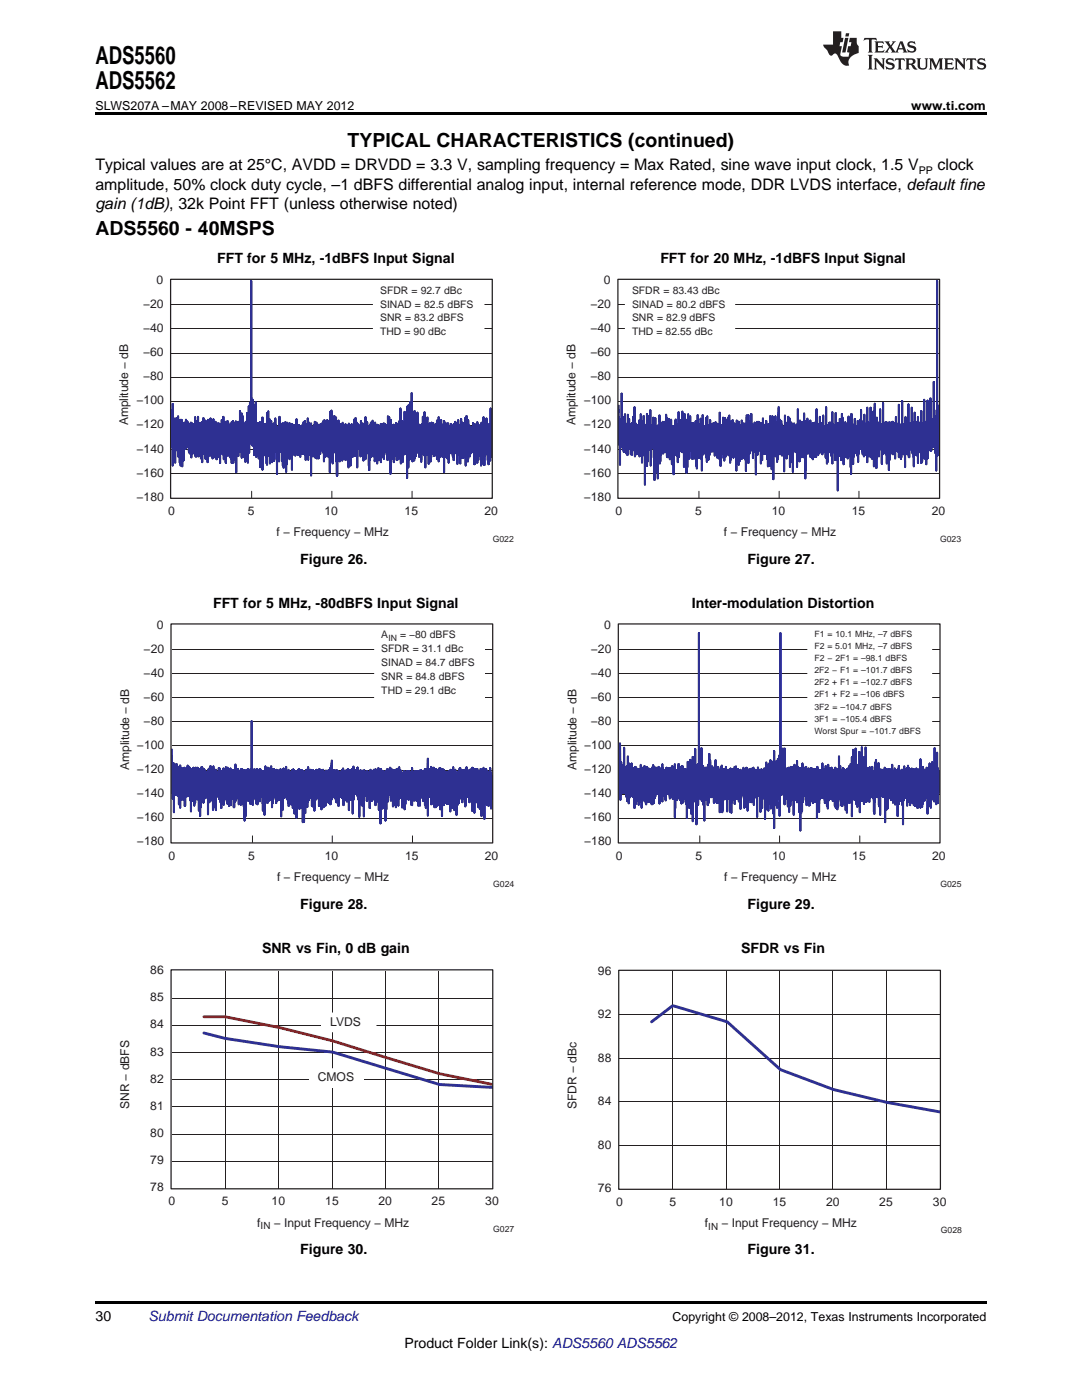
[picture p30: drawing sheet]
<svg xmlns="http://www.w3.org/2000/svg" width="216mm" height="279mm" viewBox="0 0 216 279" stroke-linecap="round" stroke-linejoin="round" font-family="sans-serif">
<defs><g id="words">
<g font-size="4.9">
<text x="19" y="12.8">ADS5560</text>
<text x="19" y="17.8">ADS5562</text>
</g>
<g font-size="3.9">
<text x="69.4" y="29.3">TYPICAL CHARACTERISTICS (continued)</text>
<text x="19" y="46.9">ADS5560 - 40MSPS</text>
</g>
<g font-size="3.2">
<text x="19" y="34">Typical values are at 25°C, AVDD = DRVDD = 3.3 V, sampling frequency = Max Rated, sine wave input clock, 1.5 V</text>
<text x="187.1" y="34">clock</text>
<text x="19" y="37.9">amplitude, 50% clock duty cycle, –1 dBFS differential analog input, internal reference mode, DDR LVDS interface, default fine</text>
<text x="19" y="41.8">gain (1dB), 32k Point FFT (unless otherwise noted)</text>
</g>
<g font-size="2.8">
<text x="43.3" y="52.4">FFT for 5 MHz, -1dBFS Input Signal</text>
<text x="131.8" y="52.4">FFT for 20 MHz, -1dBFS Input Signal</text>
<text x="59.9" y="112.5">Figure 26.</text>
<text x="149.2" y="112.5">Figure 27.</text>
<text x="42.5" y="121.3">FFT for 5 MHz, -80dBFS Input Signal</text>
<text x="138" y="121.3">Inter-modulation Distortion</text>
<text x="59.9" y="181.3">Figure 28.</text>
<text x="149.2" y="181.3">Figure 29.</text>
<text x="52.3" y="190.1">SNR vs Fin, 0 dB gain</text>
<text x="147.9" y="190.1">SFDR vs Fin</text>
<text x="59.9" y="250.2">Figure 30.</text>
<text x="149.2" y="250.2">Figure 31.</text>
<text x="19" y="263.6">30</text>
<text x="80.7" y="269">Product Folder Link(s): ADS5560 ADS5562</text>
</g>
<text font-size="2.8" fill="#0000c8" x="29.6" y="263.6">Submit Documentation Feedback</text>
<g font-size="2.5">
<text x="19" y="21.9">SLWS207A –MAY 2008–REVISED MAY 2012</text>
<text x="181.8" y="21.9">www.ti.com</text>
<text x="134.2" y="263.6">Copyright © 2008–2012, Texas Instruments Incorporated</text>
</g>
<g font-size="2.4" fill="#231f20">
<text x="31.2" y="56.7">0</text>
<text x="120.5" y="56.7">0</text>
<text x="28.6" y="61.5">−20</text>
<text x="117.8" y="61.5">−20</text>
<text x="28.6" y="71.1">−60</text>
<text x="28.6" y="66.3">−40</text>
<text x="117.8" y="71.1">−60</text>
<text x="117.8" y="66.3">−40</text>
<text x="28.6" y="75.9">−80</text>
<text x="117.8" y="75.9">−80</text>
<text x="27.2" y="80.7">−100</text>
<text x="116.5" y="80.7">−100</text>
<text x="25.6" y="84.9" transform="rotate(-90 25.6 84.9)">Amplitude − dB</text>
<text x="27.2" y="85.5">−120</text>
<text x="114.8" y="84.9" transform="rotate(-90 114.8 84.9)">Amplitude − dB</text>
<text x="116.5" y="85.5">−120</text>
<text x="27.2" y="95.1">−160</text>
<text x="27.2" y="90.3">−140</text>
<text x="116.5" y="95.1">−160</text>
<text x="116.5" y="90.3">−140</text>
<text x="27.2" y="99.9">−180</text>
<text x="116.5" y="99.9">−180</text>
<text x="33.5" y="102.8">0</text>
<text x="49.5" y="102.8">5</text>
<text x="55.2" y="107">f − Frequency − MHz</text>
<text x="64.7" y="102.8">10</text>
<text x="80.7" y="102.8">15</text>
<text x="96.7" y="102.8">20</text>
<text x="122.8" y="102.8">0</text>
<text x="138.7" y="102.8">5</text>
<text x="144.4" y="107">f − Frequency − MHz</text>
<text x="154" y="102.8">10</text>
<text x="170" y="102.8">15</text>
<text x="185.9" y="102.8">20</text>
<text x="31.3" y="125.4">0</text>
<text x="120.6" y="125.4">0</text>
<text x="28.7" y="130.2">−20</text>
<text x="117.9" y="130.2">−20</text>
<text x="28.7" y="135.1">−40</text>
<text x="117.9" y="135.1">−40</text>
<text x="28.7" y="139.9">−60</text>
<text x="117.9" y="139.9">−60</text>
<text x="27.3" y="149.5">−100</text>
<text x="28.7" y="144.7">−80</text>
<text x="116.6" y="149.5">−100</text>
<text x="117.9" y="144.7">−80</text>
<text x="25.7" y="153.6" transform="rotate(-90 25.7 153.6)">Amplitude − dB</text>
<text x="27.3" y="154.3">−120</text>
<text x="115" y="153.6" transform="rotate(-90 115 153.6)">Amplitude − dB</text>
<text x="116.6" y="154.3">−120</text>
<text x="27.3" y="159.1">−140</text>
<text x="116.6" y="159.1">−140</text>
<text x="27.3" y="163.9">−160</text>
<text x="116.6" y="163.9">−160</text>
<text x="27.3" y="168.7">−180</text>
<text x="33.6" y="171.5">0</text>
<text x="49.6" y="171.5">5</text>
<text x="64.8" y="171.5">10</text>
<text x="80.8" y="171.5">15</text>
<text x="96.7" y="171.5">20</text>
<text x="116.6" y="168.7">−180</text>
<text x="122.9" y="171.5">0</text>
<text x="138.8" y="171.5">5</text>
<text x="154.1" y="171.5">10</text>
<text x="170.1" y="171.5">15</text>
<text x="186" y="171.5">20</text>
<text x="55.3" y="175.8">f − Frequency − MHz</text>
<text x="144.5" y="175.8">f − Frequency − MHz</text>
<text x="30" y="194.5">86</text>
<text x="119.3" y="194.6">96</text>
<text x="30" y="199.9">85</text>
<text x="119.3" y="203.2">92</text>
<text x="30" y="205.2">84</text>
<text x="65.9" y="204.7">LVDS</text>
<text x="30" y="210.7">83</text>
<text x="63.4" y="215.8">CMOS</text>
<text x="119.3" y="211.9">88</text>
<text x="25.8" y="221.3" transform="rotate(-90 25.8 221.3)">SNR − dBFS</text>
<text x="30" y="221.5">81</text>
<text x="30" y="216.1">82</text>
<text x="115" y="221.3" transform="rotate(-90 115 221.3)">SFDR − dBc</text>
<text x="119.3" y="220.5">84</text>
<text x="30" y="227">80</text>
<text x="30" y="232.4">79</text>
<text x="119.3" y="229.2">80</text>
<text x="30" y="237.8">78</text>
<text x="119.3" y="237.8">76</text>
<text x="33.6" y="240.6">0</text>
<text x="44.3" y="240.6">5</text>
<text x="51.3" y="244.8">f</text>
<text x="54.2" y="240.6">10</text>
<text x="54.6" y="244.8">− Input Frequency − MHz</text>
<text x="64.9" y="240.6">15</text>
<text x="75.5" y="240.6">20</text>
<text x="86.1" y="240.6">25</text>
<text x="96.8" y="240.6">30</text>
<text x="123" y="240.7">0</text>
<text x="133.6" y="240.7">5</text>
<text x="140.6" y="244.9">f</text>
<text x="143.5" y="240.7">10</text>
<text x="143.9" y="244.9">− Input Frequency − MHz</text>
<text x="154.2" y="240.7">15</text>
<text x="164.8" y="240.7">20</text>
<text x="175.5" y="240.7">25</text>
<text x="186.2" y="240.7">30</text>
</g>
<text font-size="2.1" x="183.3" y="34.6">PP</text>
<g font-size="2.1" fill="#231f20">
<text x="75.8" y="58.6">SFDR = 92.7 dBc</text>
<text x="126.1" y="58.6">SFDR = 83.43 dBc</text>
<text x="75.8" y="61.4">SINAD = 82.5 dBFS</text>
<text x="75.8" y="64.1">SNR = 83.2 dBFS</text>
<text x="126.1" y="61.4">SINAD = 80.2 dBFS</text>
<text x="126.1" y="64.1">SNR = 82.9 dBFS</text>
<text x="75.8" y="66.9">THD = 90 dBc</text>
<text x="126.1" y="66.9">THD = 82.55 dBc</text>
<text x="76.1" y="127.4">A</text>
<text x="76.1" y="130.2">SFDR = 31.1 dBc</text>
<text x="79.8" y="127.4">= −80 dBFS</text>
<text x="76.1" y="132.9">SINAD = 84.7 dBFS</text>
<text x="76.1" y="135.7">SNR = 84.8 dBFS</text>
<text x="76.1" y="138.5">THD = 29.1 dBc</text>
</g>
<g font-size="2" fill="#231f20">
<text x="52" y="245.3">IN</text>
<text x="141.3" y="245.4">IN</text>
</g>
<g font-size="1.7" fill="#231f20">
<text x="98.3" y="108.2">G022</text>
<text x="187.6" y="108.2">G023</text>
<text x="77.5" y="127.8">IN</text>
<text x="162.5" y="127.2">F1 = 10.1 MHz, –7 dBFS</text>
<text x="162.5" y="129.6">F2 = 5.01 MHz, –7 dBFS</text>
<text x="162.5" y="132">F2 − 2F1 = –98.1 dBFS</text>
<text x="162.5" y="134.4">2F2 − F1 = –101.7 dBFS</text>
<text x="162.5" y="136.8">2F2 + F1 = –102.7 dBFS</text>
<text x="162.5" y="139.2">2F1 + F2 = –106 dBFS</text>
<text x="162.5" y="141.6">3F2 = –104.7 dBFS</text>
<text x="162.5" y="144">3F1 = −105.4 dBFS</text>
<text x="162.5" y="146.4">Worst Spur = −101.7 dBFS</text>
<text x="98.4" y="176.9">G024</text>
<text x="187.6" y="176.9">G025</text>
<text x="98.4" y="246">G027</text>
<text x="187.7" y="246.1">G028</text>
</g>
</g></defs>
<g fill="#231f20">
<path d="M172.5 7.6l-.1 .5 .4-.2h.6v.1v2.1l-.2 .4h.9l-.2-.4v-2.1l.1-.1h.5l.5 .2-.2-.5zM174.5 8.3l.2 .3v1.5l-.2 .4h1.8l.2-.6a1.04 1.04 0 0 1-1.3 .2v-.7h.6l.3 .2v-.6l-.3 .2h-.6v-.6l.8-.1 .4 .3-.2-.5zM176.5 8.3l.9 1.1-.9 1.1h.8l-.2-.2 .4-.7 .5 .7-.2 .2h1.5l-.2-.2 .2-.4h.9l.1 .4-.2 .2h1l-.3-.3-.7-1.9h-.5l-.9 2-.8-1 .9-1h-.8l.1 .3-.4 .5-.3-.6 .1-.2zM179.7 8.6l.4 1h-.7zM181.3 8.4a.63 .63 0 0 0-.2 .7 .63 .63 0 0 0 .6 .4l.6 .2 .1 .2a.75 .75 0 0 1-.7 .4 .75 .75 0 0 1-.6-.5l.1 .7 .1-.1a1.11 1.11 0 0 0 1.5-.6 1.13 1.13 0 0 0-1.2-.8l-.1-.4a1.04 1.04 0 0 1 1.2 .2l-.2-.5-.2 .1-.4-.2zM173.2 10.9l.2 .4v2.2l-.2 .4h1l-.3-.4v-2.2l.3-.4zM174.3 11.6l.3 .4v1.5l-.3 .4h.8l-.2-.4v-1.3l1.5 1.7v-1.9l.2-.4h-.7l.2 .4v.9l-1.1-1.3zM177 11.8a.62 .62 0 0 0-.2 .7 .62 .62 0 0 0 .6 .4l.6 .1 .1 .3a.76 .76 0 0 1-.7 .3 .76 .76 0 0 1-.7-.4l.2 .7 .1-.1a1.11 1.11 0 0 0 1.5-.6 1.13 1.13 0 0 0-1.2-.8l-.1-.4a1.04 1.04 0 0 1 1.2 .2l-.2-.6-.2 .1-.5-.1zM178.7 11.6l-.2 .6a.61 .61 0 0 1 .8-.3v1.6l-.2 .4h.9l-.2-.4v-1.6a.63 .63 0 0 1 .7 .3l-.1-.6zM180.6 11.6l.3 .4v1.5l-.3 .4h1l-.2-.2-.1-.8 .6 .2a.76 .76 0 0 0 1.2 .7l-1-1a.58 .58 0 0 0 .6-.5 .58 .58 0 0 0-.5-.6zM181.4 11.9h.1a.45 .45 0 0 1 .5 .1 .45 .45 0 0 1 .1 .5l-.8 .2zM182.9 11.6l.2 .2a2.17 2.17 0 0 0 .3 1.9 .99 .99 0 0 0 1.6-.6v-1.1l.2-.4h-.7l.2 .2a1.92 1.92 0 0 1-.2 1.8 .6 .6 0 0 1-.9-.5v-1.1l.2-.4zM185.4 11.6l.2 .4v1.5l-.2 .4h.7l-.2-.4v-1.4l.8 1.8 .8-1.8v1.4l-.2 .4h.9l-.2-.4v-1.5l.2-.4h-.8l-.6 1.5-.6-1.5zM188.4 11.6l.2 .4v1.5l-.2 .4h1.8l.1-.6a1.04 1.04 0 0 1-1.2 .1v-.6h.5l.4 .2v-.6l-.4 .2h-.5v-.7h.8l.3 .3-.1-.6zM190.5 11.6l.2 .4v1.5l-.2 .4h.7l-.2-.4v-1.3l1.5 1.7v-1.9l.2-.4h-.7l.2 .4v.9l-1.1-1.3zM192.9 11.6l-.1 .6a.61 .61 0 0 1 .7-.3l.1 1.6-.3 .4h1l-.3-.4 .1-1.6a.63 .63 0 0 1 .7 .3l-.1-.6zM195.2 11.8a.62 .62 0 0 0-.2 .7 .62 .62 0 0 0 .6 .4l.6 .1 .1 .3a.76 .76 0 0 1-.7 .3 .76 .76 0 0 1-.6-.4l.1 .7 .1-.1a1.11 1.11 0 0 0 1.6-.6 1.13 1.13 0 0 0-1.3-.8l-.1-.4a1.04 1.04 0 0 1 1.2 .2l-.1-.6-.2 .1-.5-.1z"/>
<path d="M166.2 6.3v2.6h-1.9v.4l.8 .9a.91 .91 0 0 0 1 .8 .56 .56 0 0 1 .5-.3 .56 .56 0 0 1 .5 .3l.4 .8a1.53 1.53 0 0 0 1.9 1.2 1.54 1.54 0 0 1 1-2.1l.9-.3v-1.4a1.52 1.52 0 0 1-.4-1.6h-1.3l-.2 .8h.5l-.2 .8h-.5l-.1 1v.2l.4 .1-.2 .8a1.93 1.93 0 0 1-1.6-.3l.3-1.8h-.5l.2-.8h.4l.2-.8h-.4v-1.3zM168.6 7.6l-.6 2.9h.7l.6-2.9zM168.8 6.6l-.1 .7h.6l.2-.7z"/>
</g>
<path d="M98.3 55.8h.1M34.1 99.4h.1" fill="none" stroke="#fff" stroke-width=".2"/>
<path d="M34.2 75.3h63.9M34.2 70.5h63.9M34.2 65.7h63.9M34.2 60.8h63.9M34.2 94.5h63.9M34.2 89.7h63.9M34.2 84.9h63.9M34.2 80.1h63.9" fill="none" stroke="#231f20" stroke-width=".2"/>
<path d="M34.2 82.1v1.2v-1.4v5.8l.1-5.1 .1 6.6 .1-8.6v12.3v-9.3v7.1l.1-7 .1 6.2v-6.4l.1 5.7 .1-5.2 .1 5.5v-5v7.8v-7.6v3.8v-4.8v6.2v-4.9v2.4l.1-3.4v3.8l.1-4.4v4.9v-3.4l.1 3.4v-3.8v4.2v-4.3l.1 5.2 .1-4.7v3.9v-4.9v5.9v-6.7l.1 8.1v-5.5l.1 3v-4.1l.1 4.3v-4v3.9l.1-3.7v4v-5v8.2v-8.4v5l.1-4.4v8.4v-8.2l.1 6v-6.9l.1 5.1 .1-5 .1 9.2v-7.9v4.2v-4.4l.1 4.7v-4.8l.1 7v-5.4l.1 .8v-2v2.8v-3.2l.1 3.4v-3.9v5v-4.3l.1 4.2v-4.8l.1 5 .1-5.7 .1 4.9v-3.9l.1 3.5 .1-4.2v4.2v-3.6l.1 4.4v-4.7v4.8v-4.7l.1 4.7v-4.7l.1 4.1v-3.9v5.4v-5l.1 4.6 .1-4.7v5.5v-5.6v2.9v-2.9l.1 4v-3.4v3.8v-4.6l.1 5v-5.3l.1 6.9v-6.8v6.2l.1-6.2v4.7v-4.7l.1 5.7v-5v4.6l.1-5 .1 5.7v-4.9l.1 3.6 .1-4.6v5.3l.1-5.3v5v-6.3l.1 7.8v-7.1l.2 7.2v-6.1l.1 5.1v-5v3.3v-2.9v2.7l.1-2.9v4.1v-4.2l.1 5.4v-7.5l.1 7.9v-6.2l.1 4.8 .1-4.5v5.4v-5.2v1.1v-2v4l.1-4 .1 4.7v-4.3v3.4l.1-3.1v6.3v-6.6l.1 3.3v-3.5l.1 5.9v-6.3v7.9v-7.8v5.4l.1-5.3 .1 6.1 .1-7.2 .1 6v-4.9l.1 4.2v-3.8v3.4v-2.3v3.2v-4.4v4.6l.1-5.5 .1 4.4v-3.6v6.9l.1-7.5v5.6l.1-5.3 .1 5.8v-5.4v3.6v-3.7v4.1l.1-4.4v7.8v-7.3l.1-1.1v7.7v-6.1l.1 3.2v-3.3v3.5v-3.5l.1 4.9v-4.9v4.3v-3.7l.1 1.8v-1.9v2.7v-3.2v3.1v-3v5.3v-5.5v5.7l.1-5.6v5.4v-5.4l.1 4.6v-6.4l.1 6.3v-4.8l.1 4.4v-4.3v3.6v-3.3l.1 2.1v-.7v4.4v-7.3l.1 7.6v-6.7l.1 4.9 .1-6v4.6l.1-2.5v3.3l.1-4.1v4.2v-4.5l.1 4.7v-3.8v5.6l.1-7 .1 5.5v-4.7v6.5l.1-6.4v6.1v-5.9v6.4l.1-6.4v6l.1-6.8 .1 6.7v-4.9l.1 1.9v-3.4v4.1l.1-4.4v6.1l.1-6 .1 7.8v-7.1l.1 5.3 .1-5.8 .1 5.5v-5v3.4v-4.8v5.9l.1-5.3 .1 4.3 .1-3.9v5.8l.1-7.5v7.3v-4.4l.1 5.6v-6.5v3.7v-3.9v6.2l.1-6.3 .1 6.4v-6.6l.2 7.7v-8.2v5.8v-3.9l.1-.4v1.1v-1.7v2.4v-2.5v4.7v-4.9v4.2v-4.2l.1 4.1 .1-3.5v1.9v-3.3v6.9v-4.8v1l.1-1.4v4.9l.1-6.2 .1 5.8v-4.9v3v-3v5.3l.1-5.5v6v-5.8l.1 2.3v-1.5v5.1v-5.7l.1 3.2v-3.4l.1 5.3v-5.4v6.3l.1-6.4v7.3v-8.1l.1 5.7 .2-6 .1 8.4v-6.8v4.8v-6l.1 7.3 .1-6.9v5.5v-4.8v4.3v-4l.1 3.2v-4.4l.1 6.2 .1-5.5v4.9v-6.1v10.1v-8.2v2.2l.1-3.3 .1 3.6 .1-4.1 .1 5.8 .1-6v6.8v-6.2l.1 4.8v-3.6l.1 2.2 .1-3.1v5v-8.1l.1 7v-3.4v.8l.1-1.3v3.7v-3.9v3.4v-3.2l.1 2.7v-5.3v8.8v-6.2l.1 4.5v-4.4l.1 3.9v-3.8v5.2v-5.6l.1 6.3v-8.1l.1 7.7v-5.3v3.2v-3.6v3.6v-3.1l.1 2.3v-2.9v4.7l.1-5.2 .1 4.6 .1-4.4v7.4l.1-7.9v5.3l.1-4.6v2.9l.1-1.6v5.2v-9l.1 8.8 .1-5.9v7v-7.4v5.2l.1-5v5v-4.8v3.4v-7.6l.1 9.2v-5l.1 3.3 .1-4.3v3.9v-7.8v6.8l.1-2.8v3.2v-4.1v4.7l.1-6.5v5.1v-30.7l.1 31.5v-4.4l.1 4.9v-5l.1 5.8 .1-9.1v7.4v-2.1v3.6l.1-4.2 .1 4.5v-8.2v10l.1-6.4 .1 5.6v-5l.1 4.2v-8.9v10v-5.4l.1 6.3v-6.3v4.1l.1-4.5 .1 4.6 .1-4.2v5.2l.1-5.7v5.1v-4.6l.1 6.6v-6.1v3.8l.1-4.3v4.5l.1-4.5v4.3l.1-4.2v3.4v-4.1l.1 8.9v-7.1v2.5v-3.2v5.7l.1-6.7 .1 5.6 .1-4.7v5.4v-5.3v3.6l.1-3.5v8.2v-10.4l.1 6.5v-4.7v4.2l.1-4.1 .1 4v-4.6v5l.2-4.6 .1 5.9v-6.3v4.5v-2.5v3.4v-5.4l.1 5.5v-5.1v4.3l.1-3.2v4.8v-6.2v7.8l.1-10.1v10.3v-7.3l.1 4.6v-4.9v3.4v-3.3v1.7l.1-1.6v3.5v-6.7l.1 8.9 .1-6 .1 4.8v-5.5v6l.1-5.4v7.6v-8.8v6.9v-5.7v5.4l.1-5.2 .1 5.5v-6.6l.1 5.8 .1-4.6v7v-6.9l.1 2.9v-3.2v3.7v-4l.1 4.8 .1-4.7v6.9v-7.2l.1 7.5v-7.1v6.8v-5.8l.1 3 .1-4.5v5.4v-4.5v4.2v-6l.1 6.7 .1-5.1 .1 4.5v-4.3v1.8v-1.8l.1 1.5v-1.4v9.2v-8.8l.1 4.3v-4.9v4.3v-3.8v3l.1-3.4v3.9l.1-3.8v5.1v-5.4l.1 7 .1-8.9 .1 6.7v-3.9v2.7v-3.4l.1 3.9 .1-3.6v4.2v-4.2v2.6l.1-2.1v3.8l.1-4.7v6.7l.1-7.4v4.7v-3.9v7.6l.1-7.6 .1 8.1v-8.9l.1 5.8 .1-5.3v4.5v-4.1v5.1l.1-6.2v5.1l.1-4.2v2.7l.1-2.3v8.5v-8.6l.1 7.1 .1-8.2v5.3l.1-5.1 .1 4.9 .1-4.3v5.4v-5.5l.1 3.9 .1-4v4.5v-5.1v7.3v-6.3v4.6l.1-5.2 .1 6.5v-6v3.9l.1-4.1 .1 4.6 .1-5.1v9.1v-8.7v3.3v-3.1v2.8l.1-1.8v4.3v-5.7v4.9l.1-4.2 .1 4v-4.4v5.3v-4.4l.1 2.7v-2.9v3.1v-3.2v4.3l.1-4.9v5.7v-5.9l.1 6v-5.4l.1 5 .1-5.1v5.2l.1-6.9 .1 6.8v-5.2l.1 5.5 .1-5.9v3.3l.1-3.1v2.8v-2.5v2l.1-.6v4v-5.9l.1 3.9v-3.6v3.3v-3v4.2l.1-4.4v5.9v-6.1l.1 3.1v-3.2v3.6l.1-3v3.5l.1-3.9v3.2v-2.4v4.1v-5.1l.1 3.9v-3.6v5.3l.1-5.7v5.7v-5.9v4.1v-3.9l.2 4.9v-5.5v5.4l.1-4.7v4.7l.1-5.7 .1 5.8 .1-4.9v6.9l.1-7.2 .1 5.6v-5.5v3.9v-2.9v2.8v-2.5v2.3l.1-2v4.1v-5v5.9l.1-7.8 .1 8.2v-5.9l.1 5 .1-6.4v5.8v-5.1v4.1l.1-4.3v4.8v-4l.1 2.4v-2.7l.1 3v-3.1v3.4l.1-4.2v10.4v-9.2l.1 4v-4.3v4.4l.1-4.2v3.9v-3.8l.1 3.5 .1-3.4v5.3v-5.3v2.6l.1-3.2v4.6l.1-4.9v4.9l.1-5.6 .1 7.1v-6.6l.1 6 .1-6v5.5v-4.4l.1 4v-5.4v7.1l.1-6.2 .1 5.4v-5.6v3.7v-3.7l.2 4.7v-4v5.7v-6.6v3.5v-3.6l.1 4.4v-4.3l.1 3.3v-2.2v3.6v-4.2v2.4v-2.4v1.3v-.8l.1 .4v-.2v3.7v-4.1v4.9v-5.3l.1 3.3v-3.9l.1 5.2v-4.6v3.6l.1-4v4.2v-4.6l.1 4 .1-3.6v5.1l.1-5.9 .1 6.3v-5.3v4.3v-4.1v6.8l.1-8.2 .1 7.3v-6.2l.1 5.1v-5.1l.1 3.7 .1-4.6v6v-5.1v5.5l.1-5.4 .1 6v-7.2l.1 5.6 .1-4.2v5.2l.1-5.5v3.2v-3v6v-7.1v5.9l.1-5.4 .1 9.6v-9l.1 6.9v-9.9v5.6v-1.6l.1 3v-4.4l.1 5.6v-8.5l.2 10.2 .1-6.6v7v-7.1l.1 4.3v-4.4l.1 4.2v-4.6l.1 5.3v-7.2l.1 7.2v-4.5l.1 3.6 .1-6 .1 8.8 .1-7.2v10v-9.6v2.9l.1-3.3v10v-9.6l.1 2.5v-2.9l.1 4.2v-4.3v6.2v-7.1v5.1l.1-2.2v2.4v-4l.1 4v-4.6v4.7v-3.8v2.4l.1-1.3v5.5v-7.2l.1 5 .1-5.2v6.3l.1-6.3 .1 6.3v-6.1v4.2l.1-3.8v6.6l.1-7.5 .1 5.1v-4.2l.1 3.9v-3.8v6.1v-6l.1 2.3v-2.4v3.2v-3.2v2.8l.1-1.9v2.7l.1-3.7v3.8l.1-4.4v7.1l.1-6.9v5.2v-4.1v3.1l.1-3.7v4.3l.1-4.8v4.8l.1-4.4 .1 4.8v-4.8v8v-8.3v5.1l.1-5.6 .1 5.2 .1-4.8v4.3v-4.1v3.6l.1-3.4 .1 4.4v-4.7v7.9v-7.6v3.8v-3.8l.1 2.8v-2.5v3.8l.1-4.7 .1 4.4 .1-3.8v5.9v-5.8v2.3v-2.5v5.8v-5.6l.1 4.8v-5.1l.1 5.2 .1-6.6v7.3v-6l.1 5 .1-5v5.4v-7v7.6v-6.1l.1 4.7 .1-4.6v5.6l.1-6.2 .1 4.3v-3.4v8l.1-8.4v3.5v-3.7l.1 3.6v-3.2l.1 2.2v-1.8v3.4v-3.2v1.9l.1-2.6v3.6l.1-3.7v4.8l.1-4.5v4.9v-4.4v5.4l.1-7.1 .1 6.8v-5.8l.1 5.4 .1-5.1v4.5l.1-4.1v3.7v-4.9v4v-3.6l.1 7v-6.8l.1 4.9v-4.9l.1 3.7 .1-3.3v3.4l.1-3.8v4v-5.8v8.4l.1-6v5.2v-5.1l.1 1.4v-2v4.2l.1-4.4 .1 5.2v-5.9v6l.1-5v5.2v-5.2l.1 3.9 .1-4.2v8v-7.7v4.7l.1-4v7.8v-8.2l.1 2.2v-2.4v6.3v-6v5l.1-6 .1 5.4v-5.7v6.8v-5.8v2.4l.1-2.9v3.4v-3.7l.1 6.5v-5.3l.1 3.8v-4.7v5.7v-6.7l.1 7.1v-5.8v3.3l.1-3.4v4.7l.1-4.9v6.2l.1-6.1 .1 4.2v-3.9v6.8v-7.7l.1 5.9v-4.5v3.2l.1-3.8v5l.1-4.9v5.4l.1-5.4 .1 7.2v-7.7v7.1v-6.4l.1 3v-3.6l.1 4.8v-4.8l.1 3.6v-3.2v4.6l.1-4.8 .1 4.1v-3.9v4.8v-4.9v6.6l.1-6.8 .1 7.2v-7.6v6v-5.9l.1 5.1 .1-4.5v2.5l.1-.1v1v-3.1v3.4v-3v5.2v-6.3v4.8l.1-5 .1 4.5 .1-4.8v7.2v-4.8l.1 1.3v-3.2l.1 4.8v-5l.1 5.5v-5.1v4.9v-4.5l.1 3.7 .1-4.3v1.9l.1-1.2v5.1v-5.5v5.2l.1-4.6v6l.1-8.7 .1 7.4 .1-4.9 .1 2.9v-5.2v5v1.1v-4.4l.1 4.8 .1-4.4v9.2l.1-10.8v5.4l.1-3.9v4.4v-4.7l.1 4v-4.1l.1 4.7v-4.7v5.1l.1-4.4v5.8l.1-6.6 .1 7.4v-7.4l.1 5.8v-5.7l.1 4.3 .1-3.7v5.5v-5.8l.1 5 .1-5.8 .1 7.4v-6.9v4.5v-4.8l.1 4.7v-4.7l.1 4.9 .1-4.3v6.5v-6.8l.1 4.8 .1-5.6v6.9l.1-6.4 .1 4.2v-7.3l.1 11v-6.9l.1 5.2v-5.2v2.8l.1-3.1v2.9v-2.9v2.4v-3.7l.1 8.2v-6l.1-.8v5.3l.1-5.4v5.5v-6.1l.1 5.8v-5.7v5.8l.1-8.4 .1 8.4 .1-5.4v5l.1-4.4v4.2v-5.1l.1 4.7v-6.9v7.7v-5.1v2.3v-2.2l.1 1.3v8.7l.1-14.3 .1 9.1 .1-4.9v8l.1-12.5v8.8l.1-4.7 .1 6.8 .1-11.5v9v-4.8l.1 5.3v-4.6v3.6l.1-3.4v5.7v-5.8v5.5v-12.2v8.4l.1-1.1v1.8v-2l.1 6.5v-7.2l.1 4.6 .1-6.1v5.8v-4.3l.1 5.1v-4.7v3v-2.3v4.3v-4.7v6.3v-6l.1 5.6v-9.5v7.6v-4.6l.1 4.2v-4.1v4l.1-3.7v4.1v-4.3v5.3l.1-5.1v5.6v-7.6l.1 5.4v-3.7v4v-3.8l.1 3.7v-3.6v3.2v-3.2l.1 2.7v-5.7l.1 7.9 .1-5.5 .1 5.4v-5.2v6.2l.1-6.4 .1 4.4v-3.8v2.1v-2.1l.1 .6v3.9v-4.8v4.5l.1-4.3v6.4v-6.3v6.7v-6l.1 2.8v-3v4.2l.1-5.5 .1 6v-5.3v4.9l.1-3.8v3.5v-6.7l.1 6.4v-4.4l.1 3.5v-3.3v4.8l.1-7.9v8.6l.1-5.6 .1 8v-8.4l.1 4.9v-4.9v5l.1-4.2v4.9v-5l.1 3.9 .1-6.2v7.5l.2-5.5v7.3v-7.8l.1 7.6 .1-7.9v7.4l.1-7.2 .1 5 .1-3.9v6.3v-7v6.1l.1-6.8v5.2l.1-4.2 .1 5v-5v5l.1-5.3 .1 4v-4.7v5.7v-4.6v5.2l.1-5.4v5.7v-6.1l.1 4.3 .1-4.1v5.2v-4.6v4.5l.1-4.4 .1 3.9v-4.7v6v-6.4v4.4l.1-4.3 .1 4v-4.1v7v-7.7v5.4v-3.7l.1 4.5v-5.2l.1 4.2v-2.8v4.9l.1-7.9v8.8v-7.1l.1 5.1 .1-5.7 .1 6.8v-6.3l.1 5.9v-5.6v4.4l.1-5.7 .1 5.3 .1-3.9v3v-2.6l.1 1v-.2v4.7v-6.3v5.8v-4.5v2.5l.1-3.9v4.5v-4.2l.1 3.6 .1-3.9v9.4v-10.2v6l.1-5.1v4.8v-4.7l.1 3.6v-4.2v6.8l.1-6.6v5l.1-4.6 .1 5v-4.7v3l.1-2.7v4.7v-5.8v6.6l.1-4.8v5.2l.1-6.2v6.3v-7.1l.1 7.8v-7.2l.1 5v-4.9l.1 4.5v-4.6v3.9l.1-3.8 .1 3.8v-4v5.1l.1-5.5v5.9l.1-5.2 .1 4.8v-3.9v1.7l.1-2.6v4.1l.1-4.5v6.2v-5.8l.1 6.5v-6.6l.1 4.5v-5.1v6.1l.1-5.4 .1 4.9v-5.2v5.4v-5.1v4.4v-5.5v6.2l.1-5.9 .1 5.7v-4.8v4.4l.1-4.8v4.8l.1-4.7 .1 7.5v-7.2v4.5v-4.8l.1 4.4v-5.6v6.8l.1-5.8v5.5v-4.6l.1 3.1v-3.6l.1 4.3v-4.2v3.3l.1-2.5v3.7v-4.6v4.7v-4.9v4.4v-4.3v7.3l.2-8.9v6.7l.1-5v5.4l.1-6v6.7l.1-7v6.8v-6.1v3.8v-3.7l.1 3v-2.5v5.7v-6.1l.1 3.8v-4.6l.1 5.1 .1-4.4v4v-3.9l.1 3.1v-2.4v3.8v-6.4l.1 9.5v-7.3v3.2l.1-3.3v4.4l.1-6.9v7l.1-4.7 .1 3.4v-3.6v7l.1-8.2v7.7v-7l.1 5.1v-4.4l.1 4.4 .1-4.7 .1 3.8v-3.3v5.6v-5.4v4.4v-3.9v.6v-.9v3.3v-3.4v4.2l.1-4.8v5.3v-4.8v1.2l.1-1.6 .1 5v-4.9v4.3l.1-4.4v2.9v-2.9v3.7l.1-3.8v4.9l.1-5.7v5.5l.1-4.6 .1 5.2 .1-5v7.1v-7.9v5.1v-5.1l.1 7.8v-7.6v5l.1-5v3.8l.1-1.9v2.2v-3.5v3.9l.1-4.4v3.5v-3.2l.1 5.2v-3.7v5v-7.5v8l.2-7.5v6v-5.8l.1 5.6v-5l.1 3.9 .1-4.4v5.6v-5.7v6v-6.1v4.7v-4.4l.1 4.1v-4l.1 6.5v-6.9l.1 8v-6.9v4.1l.1-5.7 .1 6.1v-6.1v3.6v-2.7l.1 5.1v-5.5l.1 4.2 .1-5.8v9.3v-6.3l.1 1.2v-1.5v3v-3.5v4.7l.1-5v7.6v-7v2.4v-2.7v5.4v-6.8l.1 5.9v-4.9l.1 4.8 .2-6.4v6.7v-5.1v4.6v-4.5l.1 5.5v-5.6l.1 6.7 .1-6.5v2.5v-2.1l.1 1.5v-1v6.4v-7.3v7.2v-7.1l.1 5.1v-5.9v6.1v-4.9v4.3l.1-4.6 .1 4v-3.9v6.3l.1-10.4 .1 8.2v-4.9v4l.1-2.5" fill="none" stroke="#2e3092" stroke-width=".41"/>
<path d="M34 55.7h64.2v43.7h-64.2z" fill="none" stroke="#231f20" stroke-width=".25"/>
<path d="M74.5 56.7h22.1v11h-22.1z" fill="#fff"/>
<path d="M74.5 56.7h22.1v11h-22.1zM187.6 55.8h.1M123.4 99.4h.1" fill="none" stroke="#fff" stroke-width=".2"/>
<g fill="none" stroke="#231f20" stroke-width=".2">
<path d="M123.5 75.3h63.9M123.5 70.5h63.9M123.5 65.7h63.9M123.5 60.8h63.9M50.2 98v1.4M66.2 98v1.4M82.2 98v1.4M123.5 94.5h63.9M123.5 89.7h63.9M123.5 84.9h63.9M123.5 80.1h63.9M139.5 98v1.4"/>
<path d="M155.5 98v1.4M171.4 98v1.4"/>
</g>
<path d="M123.5 81v6.7v-3.9v4.1v-4.3l.1 5.2 .1-5.2v9.1l.1-8.6v5.2l.1-4.8v4.2l.1-4.1v4v-10.1v10.4l.1-4.9 .1 4.3 .1-4.1v5.5v-6.5l.1 5.4 .1-4.4v6v-4.9v3.8v-4.2l.1 3.4 .1-5.6v5.3v-3.1l.1 4.3v-4.3l.1 5.4 .1-5.7v3.1v-2.7v5.6v-4.8l.1 2.5v-3.2l.1 4v-4.2v5.9l.1-8v5l.1-1.9v2.4v-3.4l.1 4.6v-5.9v5.2v-2.7l.1 .2v-.3v1v-1.4v1.7v-2v2.4v-2.7v3.1l.1-3.1v4v-3.7l.1 3.7v-3.2v2.2v-2.2l.1 2.1v-1.9v4.7v-5.8v2.6v-2.9v5.8v-5.2l.1 4.3 .1-5.1v6.3l.1-6 .1 5.1v-3.6l.1 2.8v-5.8v5.4v-4.3v4.2v-3.6l.1 3.3v-4.3v5.2l.1-7.8 .1 9.8v-6.8l.1 6.2v-6.1v4.8l.1-4.6v5.6v-5.3v3.6l.1-2.2v4.4v-5.7v3.8l.1-3.9v3.8v-3.8l.1 3.5v-2.9v2.9l.1-2.8v3.1v-3.4v2v-1.1v1.1l.1-1v4v-5v3.1v-3.6v3.6l.1-3.9 .1 6.6v-7.2v6l.1-4.6 .1 5.4v-5.4l.1 5.1v-7.7v8.1v-5.8v5.2v-3.8v.8l.1-1.6v4l.1-4.8v7.5v-7v2.8l.1-4.1 .1 6.9v-6.1l.1 4.8v-4.7v4.4v-6.3l.2 6.8v-4.9v5.2l.1-4.3v10.9v-11.4l.1 4.3v-4.7l.1 5.5v-5.6v5.4l.1-5.2v3.7l.1-2.7v7v-10.4l.1 8.6 .1-7v7.9v-9.1l.1 6.7 .1-5.4v5.4v-4.8l.1 3.8 .1-3.7v4.4l.1-7.5v11l.1-8v6.4v-6l.1 4.2 .1-4.2 .1 3.5v-3.8v4.2v-3.5l.1 3.3v-3.2v3.4v-5.8l.1 5.5 .1-4v3.2l.1-2.7v10.4v-10.4v5.1l.1-5.7 .1 5.4v-6.8v10.8v-8.4l.1 4.2v-4.3v5.9v-6.2v4.6l.2-4.7v3.6v-3.7v6.4v-6.2v4.3l.2-4.7v10.5v-10.6v5.5v-5l.1 3.9v-4v4.2l.1-4.4v6.1l.1-6v6.2v-8.5l.1 9.6 .1-7.5v5.4v-4.4v1.6v-2.3v3.1l.1-3.1v5.4l.1-6.3 .1 4.4 .1-3.9v3.8l.1-3.2v4.8v-6.1v6.3l.1-5.4v5v-5v4.3l.1-4.1v4.4v-4.4l.1 4.4 .1-5.5v6v-5.4l.1 4.9v-4.3l.1 3.6v-6.2v6.6v-3.8l.1 3.9 .1-4.9v6.5v-7.7l.1 7.8v-5.2v1.8v-2.5v5.2l.1-6.2v6.9v-5.6v4.9l.1-5.6v4.1v-3.7l.1 2.8v-4.5l.2 8.1v-6.8v4.2v-4.5v6.1v-6.1v5.7v-4.9l.1 4.3 .1-5.9 .2 8.8v-7.1l.1 5.5v-6v5.4v-4.9l.1 4.5 .1-4.9v9.5v-8.9l.1 3.3v-3.7l.1 4.7v-4.9l.1 5.2v-5.1v4.5l.1-6v7.1v-4.5l.1 3.4 .1-4.8v5.3v-5.4l.1 6.2v-5.5l.1 4.5v-4.4v4.6v-5.5v7.5v-6.2v2.7l.1-3.1v3.9l.1-7.2 .1 8.9 .1-6.3v3.9v-3.7l.1 4.4v-4.5l.1 5v-6.1v4.6v-3.4l.1 5v-5.2l.1 4.8 .1-5.7v6.2v-8.1l.1 7.1 .1-4.5v5.1v-4.9l.1 4.9 .1-4.3v7.6l.1-8.1v6.2v-8.5v6.1l.1-3.9 .1 4.2 .1-3.8v5v-6.5l.1 10.5v-7.8l.1 .3v-.5v1.7v-2v5.4v-7.5v9.3l.1-7.9 .1 4.4v-7l.1 8.9v-6.7v5.5v-4.6l.1 2v-2.9v4.1l.1-4.1v6.6v-6.1v3.3l.1-5.6v6.8l.1-5.5v5.2l.1-4.3 .1 3.2v-3.7l.1 5.1v-4.4v6.1v-6.7l.1 6.6 .1-7.1 .1 7.1v-6.1v.9l.1-1.1v2.4v-2.6v5.2l.1-5.3v5.3v-4.6v5.9l.1-6.8 .1 5.5v-6.1v4.7l.1-4.2 .1 8.4 .1-7.9v8.4v-7.5v2.7v-3.8v4.9l.1-6.9v6.6l.1-4.8 .1 5.5v-4.7v4.2l.1-3.7v5.4v-6.1v4.8v-4.2v2.3l.1-3.2v4.2l.1-4.3v6.4l.1-7.8 .1 5.1 .1-3.1v6.1v-6.5v8.8v-9.4l.1 5.5 .1-4.8v5.5v-7.8v4.5v-2.7l.1 4v-3.2l.1 3.2v-2.9v4.1v-4.1l.1 .3v4.2v-5.3v5.1v-4.7l.1 1.9v-1.2v4.4v-5.5v4.1l.1-3.4v3.7v-4.1l.1 4.3 .1-6.2 .1 8.7 .1-9 .1 7 .1-5.2 .1 3v-2.6v6.4v-4.8l.1 2.4v-4.5v6l.1-5.6v5.5l.1-4.9v4.4v-6.3v3.9v-1l.1 1.2v-1.6v1.9v-3.3v3.6v-4l.1 4.1v-3.7v4.4v-4.2v1.6l.1-1.1v4.4v-4.7v2.7v-3.4v3.8l.1-3.9 .1 5.5v-3.7l.1 1v-2.5v3.8l.1-4.3 .1 5.4v-4.8v4.2v-3.5v3.5v-3.9l.1 4.3v-4.3v5.6v-5.9v3.4l.1-3.5v4.3l.1-4.9v5.7v-4.1l.1 3v-3.1v3.8v-3.8v1.2v-1.3v3.4v-4.6v4.8l.1-4.8 .1 6.8v-6v4.8l.1-4.7 .1 4v-4.4l.1 4.2v-4.3v6.2v-6.4v4.1v-3.8l.1 6.6 .1-9.2 .2 10.6v-8.1l.1 6.5v-6.2v6.2l.1-6.5v3.4v-3.2l.1 3.2v-3.2v2.2v-1.9v1l.1-.6v4v-4.5l.1 3.9v-5.8v6.3v-3.9l.1 4.5v-5.3l.1 6.9v-7v6.4v-6v5v-4.6l.1 3v-3.8v4l.1-5.5v6.8l.1-5.3 .1 6.2v-7.2v6.8v-6.2v5.2l.1-4.9v6l.1-6.9v6.1l.1-5.1 .1 5.5v-7l.1 7.1v-6.2v5.9l.1-5.1v5.8v-8l.1 7.3 .1-3.8v5.9v-7l.1 6.4v-6.1v2.4l.1-2.6v6.3v-7.6l.1 4.7 .1-3.5v5.6l.1-7v6l.1-4.6v5.9v-6.4v6.5v-5.6l.1 4v-4.5l.1 4.7v-5v5.1v-5.5l.1 5.3v-4.8l.1 3.7v-4v5v-5.1l.1 4.6v-4.5l.1 9.2 .1-10v8.2v-6.7v.5l.1-.6v3v-3.3l.1 6.2v-7.1v7v-4.9v1.9l.1-2.6v3.1v-3.2v4.7l.1-5.9v8.5l.1-7.4 .1 6.8v-6.6l.1 4.5v-4.8v4l.1-3.9v3.1v-3.5l.1 5.8v-5.4v1.8l.1-1.2v5.7v-7.7v5.3l.2-4.4v5.7v-5.3l.1 4.7v-5.2v5v-4.4v4l.1-4.8v6.9v-5.3l.1 3.1v-3.7v5.2v-5.7l.1 3v-3.1l.1 4.4 .1-4.5v9.2v-9.1l.1 4.8 .1-6.8v8.2v-6.5v5.8l.1-6.5v6.5l.1-5.5v4.5l.1-4.5v4.2v-3.3v2.6v-5.5v9.5v-6.6v.4l.1-1v3l.1-2.6v3.1v-3.3l.1 4.2v-4v4.9v-5.2l.1 3v-3.8v3.9v-4.5v6.1l.1-5.1v4.5l.1-3.9v3.7v-6.6v4.8l.1-2.5v4.7l.1-5 .1 4.9v-4.1v2.7v-1.2v4.5v-5.9l.1 4.2v-4.7v4.5v-3.7l.1 3.4 .1-3.9 .1 3.1v-4l.1 5.8v-5.8l.1 10.3v-9.5l.1 4.8 .1-5.6v5.6l.1-5.8 .1 6.5v-4.7v1.5v-2.6l.1 4.7v-4.7v4.8l.1-5.5 .1 5.6 .1-5.4v4.7l.1-4.5v5.3v-4.6v4.4l.1-5v7.8v-6.7v2.4l.1-2.9v3.6v-3.8v6.2v-6.9l.1 6.8 .1-6.2v6.8v-7.2v5.7l.1-5.3v3.3v-4.8v6.7l.2-5.2v4.8v-4.9l.1 5.7v-4.9v1.7l.1-2.3v3.7l.1-4v5.8v-5.6v4.3v-4v4.7v-4.9l.1 4.8 .1-5.9v6.6v-5.7l.1 4.9v-4.3l.1 3.6 .1-3.8v6.4v-6.6v3.7v-3.5v7.8v-8.3v5.4l.2-5.4v5.6v-5.8l.1 5.1 .1-4.9v6.4v-6.7v8.5l.1-10v5.5v-3.3l.1 4.4v-4.3v3.7v-3.4v1.7l.1-.8v4.2v-5.6l.1 2.4v-2.3v8.4v-7.5v3l.1-4.3v3.9v-3.1v2.4v-4.9v8.5l.1-6.5 .1 4.8v-4v9.7l.1-12.1v6.7v-4.3v4l.2-5.8v4.4v-3.5l.1 5.1v-7l.1 8v-4.8v2l.1-2.3v2.4v-2.7v3.1v-3.2v4.8l.1-4.9v3.7v-4.8v4.3l.1-4v7.4v-6.8v6.4v-6.7v6.5v-6.3v3l.1-3.2v6.1v-6.9v6.5l.2-9.5v8.7v-7.2v6.2l.1-4.2v3.1l.1-2.2v3.9v-5.7v6.9v-4.6v2.2l.1-3.4 .1 4.4 .1-5.3v6.6v-5.3l.1 4.9 .1-5.4v6.1v-5.6v4.5l.1-4.6v3.1v-3v2.4v-2.4v1.5l.1-1.3v4.4l.1-3.8v4.5v-5.4v5.3v-5.2l.1 3.9v-3.7v8.6v-7.8l.1 1.9v-2.8v4.4v-6.9l.1 7.7v-6.3v5.9l.1-5.2v5.7l.1-6.1v5.3l.1-4.8v6.4v-6.5v6.4v-6.9v5.6l.1-5.3v3.8l.1-3.3v3.9v-4.4l.1 4.4v-6v6.3v-4l.1 4.1v-4.2l.1 5.3v-7.2l.1 9.6v-8.2l.2 4.7v-3.6v4l.1-5.1v5.4v-6l.1 5.7v-4.9v7.1l.1-7.3 .1 9.2v-9.5l.1 5.5v-4.5v3.9l.1-4.6 .1 4.1v-4.5v4.6l.1-3.9v4.3l.1-4.2v4.9l.1-5 .1 4.8 .1-5.2v6.2v-6.1v8.2v-8.2l.1 3.9 .1-7.1v7.7v-4.3l.1 6.8 .1-7.3 .1 7.1v-6.4v3.6v-2.8v6v-7.5v2.8l.1-2.9v5.3v-5.9v6.2v-3.9l.1 .9v-1.5v4.1l.1-4.6v3.7l.1-3.6v3.1l.1-3v5.9v-7v5.7l.1-4.9v4.7l.1-4.6 .1 3v-3.8l.1 6v-5v4.4v-7.2v8.8l.2-6.2 .1 4.4v-4.7v10.7v-8.8l.1 5.1v-6.1v8.1l.1-9.8v6.4v-5.1l.1 4.5 .1-6.3 .1 7.1v-5.7v4.4l.1-5 .1 5.1v-4.1v4.9l.1-5.9 .1 5.8v-4.7l.1 2.1v-1.7v5.4v-7.3v5.7l.1-5.1 .1 6.4v-5.9v5.2l.1-4.9v6.1l.1-6.4 .1 5.4v-4.9v6.2v-6.5v3l.1-3.8v5.4l.1-5.4v4.7v-4.2v3.5l.1-3.3v6.1l.1-6.8v5.6v-4.8v4.3l.1-4.2 .1 3.9v-4.3l.1 5.3v-5.5v6.5v-6.2v5.2v-8.5v7.2l.1-3.6v4.4l.1-4.4 .1 4.9 .1-5.5v6l.1-5.5v5.2l.1-5.1 .1 3.9v-6v5.7l.1-4.1 .1 4.8v-5.2l.1 6v-5.4l.1 4v-3.5v3.3v-3l.1 .5v3.6v-4.6v5.4l.2-7.8v5.7v-3.3l.1 4.8v-4.8l.1 3.5 .1-3.6v4.7l.1-4.4v4.3v-4.1v3.4l.1-3.3v5.5v-10l.2 11.3v-7.6l.1 5.8v-5.9v4.8l.1-4.4v6.8v-7v4.8l.1-4.1v4.2v-5.1v4.5v-4l.1 3.1v-2.7v1.2l.1-.8v2.2v-4v5.2v-3.8l.1 4.4 .1-5.8v4.8l.1-3.8v5.6v-6.4l.1 4.2v-3.8v3.3l.1-2.6v4v-4.4v2.7l.1-2.6v7.1v-10.2l.1 7.4 .1-4.6 .1 5.1v-5.3l.1 3.4 .1-3.4 .1 6.9 .1-9.4v5.2v-2.9l.1 4.3v-3.3v6v-7.1v3.1l.1 .6v-2.3v2.7v-3.3l.1 3.8 .1-3.9v4.7v-5.2v13.1v-12.1v.5v-1.1v2.1v-2.9v6.6l.1-5.7 .1 5.4v-6.1v4.6l.1-4.5v4.3v-3.7l.1 3.5v-5.2l.1 7.4v-5.7v3.9v-4.3v5.3l.1-5.3v6.9l.1-6.7 .1 6.6v-9.1v7.4l.2-6.6v5.4v-4.3l.1 5v-4.5v7.6v-6.5l.1 4.5 .1-5.7v6.3v-6.1v5.6v-5.3v2l.1-2.1v5l.1-6v5.9v-4.9v5.2v-5.8l.1 5.9v-4.7v2.1l.1-1.4v4.6v-6.4v6.3l.1-5.5 .1 5.2v-6.3l.1 7v-6.3v6l.1-8.1 .1 7 .1-5 .1 4.3v-4.7v4.6l.1-4.6v3.9v-3.5v8.1l.1-8.3v9.7l.1-12 .1 6.7 .1-4.4 .1 3.8v-3.4v6.4v-6.4v3.9v-3.6v7v-7.7l.1 6.3v-6.4l.1 4.9v-4.7l.1 2.6v-2.2v4.6l.1-6.4v6.9v-5.2l.1 4.4v-4.5v3.1l.1-3.3v4.5v-3.9l.1 3.4v-3.7v4l.1-4.3 .1 5.9v-6.9l.1 8.1v-5.8l.1 .3v-.8v2v-3l.1 5.7v-5v3.4l.1-3.5 .1 3.4v-3.3v4.1v-5.8l.1 5.8v-4.5v4.1v-3.9l.1 3.1v-6.5v7.2l.1-3.5v3.6v-3.9l.1 4.1 .1-4.1v4.8v-5.2v5.8l.1-6.6 .1 5.1v-4.4v3.9v-3.7v3.6l.1-3.4v5.9l.1-8.3v6.1l.1-3.6v4.2v-4.6v5.1v-4.1v4.5v-4.8v4.9v-5.2l.1 5.4v-6.1l.1 6.1v-5.5v2.1l.1-2.2v3.2l.1-3.3 .1 7.2v-10.8v9.4l.1-6.1 .1 3.8 .1-3.6v4.2v-3.8v3.1l.1-1.8v4.5l.1-6.7v5.4l.1-8.4v8l.1-3.8v4l.1-4.2v5.9l.1-6.6v6.9v-5.2l.1 2.3v-3.2v5.7v-5.9l.1 6 .1-6.5v4.7v-7.4l.1 11v-7.7l.1 5.4v-10.3v10.6v-6.2l.1 4.8 .1-5.2v5.7v-5.3l.2 6.4v-6v8.1l.1-10v6v-3.8v3.6l.1-4.9 .1 5.5 .1-5.1 .1 5.1v-5.1v6.4v-6.5l.1 4.4v-3.5v3.9l.1-7.7v7l.1-3.4v3.7l.1-4v4.5l.1-4.5v4.7v-5l.1 7.9v-7.1v.5v-.7v3.1v-3.5v4.2v-4.2l.1 4.4v-4.5v5.9v-6.2l.1 5.1v-9.1l.1 8.6v-4l.1 4.7 .1-5.1v5.2v-4.9l.1 3.3v-3.1v5.3l.1-6.2 .1 6.4 .1-6.4 .1 8.2v-7.2v4.9l.1-5.5 .1 4v-4.3l.1 5.4v-4.9l.1 8.9v-9.5l.1 7.4v-6.4v3.8l.1-4.7v6.3l.1-5.5 .1 4.5v-4.8l.1 5v-5.5v4.7v-4v2.6l.1-2.3v5.1l.1-6.3 .1 6.5v-5.6l.1 5.1v-4.5v.9l.1-1.8v5.3v-5.7v6.1v-5.7l.1 4.9 .1-4.8v6.6v-6.2l.1 3.5v-3.6v4.8l.1-6.7v6.4v-4.6v4.4l.1-4.4v4.5v-5.1l.1 4.2v-3.9v2.9l.1-2.5v4.9l.1-5.4 .1 4.6 .1-4.1v6v-10.4v10.4v-6.5l.1 5v-4.7v1.8l.1-1.2v4.6l.1-5.3 .1 3.3v-2.9v6.3v-5.6l.1 .6v-1.7v6.3v-6.7l.1 5.5v-10v9.1v-3.4l.1 2v-2.3v3.6l.1-4 .1 5.7v-5.4l.1 5.1v-5.7l.2 8.5v-9.2v4.9l.1-5.7v5.1v-3.1l.1 4.6v-5.4v3.9v-3.5v4.3v-3.9l.1 2.5v-2.3l.1 5.3v-5.8l.1 5.5 .1-6.1 .1 4.6v-8.2v10.5l.1-6.8v6.8v-6.3v4.9v-4.2l.1 1.2v-1.5v2.7v-3.1v3.4l.1-3.8 .1 4.2v-4v3.8l.1-3.9v4.6v-4.2v3.4v-3.4l.1 3.3v-6.9v5.9v-2.1l.1 4.2 .1-4.5v5.6v-4.9l.1 1.7v-2.6v3.9v-4l.1 3.8v-4v8.7l.1-8.2 .1 5.7v-8.2l.1 8.3 .1-6.3 .1 6.3v-6.5v5.8l.1-5.4v4.5v-4.2v1.4l.1-1.2v5.8l.1-5.9 .1 2.8v-2.3v6.9v-9.1v6.4l.1-5.1v4.2v-3.2v3.3v-4l.1 5.3 .1-5.3v3.9l.1-3.2v4.6v-5.8v3.6l.1-3.6v4.8v-4.9l.1 5.3v-7.6v10.4l.1-7.8 .1 7.5v-7.7v5.2l.1-4.8 .1 3.9v-4.1v4.9v-4.5v5.6v-4.8l.1 3v-3.6v4.5l.1-5.2v5.6v-10.3v11.7l.2-7.3v4.7l.1-4.1v3.8v-3.7v6.4l.1-6.6v7.9v-8.3l.1 5.6 .1-5.5v5v-4.1l.1 3.9v-9.2v11.5v-6.8v2.6l.1-2.9v4.5v-5l.1 4.4 .1-3.4v4.2v-4.4l.1 4.3 .2-4.4v5.3v-10.4l.1 10.4v-5.6l.1 4.4v-4.6l.1 5.1v-5.5l.1 5.5v-4.7l.1 4.6v-4.8v3.8v-4.1v4.7l.1-4.9v4.8v-12.4v11.7l.1-4.2 .1 5.5 .1-5.7 .1 6.9v-7v4.8v-5.2v6.8l.1-6.8v10.9l.1-12 .1 2v-27.8l.1 34.8v-6.9v4.8l.1-5.9v6.4v-5.3v3.8l.1-6.8" fill="none" stroke="#2e3092" stroke-width=".41"/>
<path d="M123.3 55.7h64.2v43.7h-64.2z" fill="none" stroke="#231f20" stroke-width=".25"/>
<path d="M124.8 56.7h21.8v11h-21.8z" fill="#fff"/>
<path d="M124.8 56.7h21.8v11h-21.8zM98.5 124.6h.1M34.2 168.1h.1" fill="none" stroke="#fff" stroke-width=".2"/>
<path d="M34.3 139.2h63.9M34.3 134.4h63.9M34.3 129.6h63.9M34.3 158.5h63.9M34.3 153.7h63.9M34.3 148.9h63.9M34.3 144.1h63.9M34.3 163.3h63.9" fill="none" stroke="#231f20" stroke-width=".2"/>
<path d="M34.3 149.6v6.9v-4.4l.1 5.1v-4.6v3.1v-2.7l.1 .5v3.9v-4.3v5.2v-5.3v6.4v-6.3v1.1v-1.7v4.6l.1-4.8v4.4v-3.5l.1 1.3v-1.1v8.7l.1-9.5 .1 4.7 .1-4.3v4.4v-4.5v4v-3.8v4.7l.1-3.3v4.1v-6v5.1l.1-4.4v5.4l.1-6.1 .1 5 .1-4.6v5.8v-5.7v5.5l.1-5.3v4.2l.1-3.7v6.7v-6.7l.1 5.1 .1-5.8v5.5v-4.9v7.5v-8.5l.1 4.7v-3.8v2.6v-2.2v2l.1-1.5v5.1v-5.8v4.4l.1-4.7v5.9l.1-6.1 .1 5.6v-5.4v3.8v-3.3v4.9v-5l.1 2v-1.9v5.6v-5.7l.1 2.2v-2.3v5.2l.1-5.6 .1 5.5v-5.7l.1 7.6v-7.4v7.4v-7.3v3.7v-3.4l.1 3.9v-4.2l.1 4.8 .1-4.8v3.7v-3.5l.1 2.5v-1.9v4.6v-5.6v4.1l.1-4.2v5.2v-5.6l.1 5.8 .1-4.8v5v-5.8v5.4v-4.8v3v-2.9l.1 3.2v-3.3l.1 4.3v-4.5v4.7l.1-4.9v5.8v-5.3v3.7v-3.1v2.2v-2.1v1.8l.1-.9v4.2v-4.4v4.7l.1-6.2v8.3v-8.1v5.5l.1-5.3v4.9v-4.6v3.1v-2.5l.1 2.5v-3.1v2.8l.1-2.7v5.5v-6.4v4.5v-4.5l.1 2.4v-1.9v4.4l.1-5.2v4.6l.1-3.9 .1 4.8v-5.2v7.3l.1-7.2v6.6v-5.7l.1 4.4v-5.7l.1 4.3 .1-3.8v4.2v-4l.1 3v-2.5v5.1v-6.3v5.1v-4.5l.1 4.6 .1-5.1 .1 5.5 .1-4.8v7.8l.1-8.3v7.3v-6.9l.1 2.1v-2v8.8v-8.7l.1 2.5v-2.8l.1 7.3 .1-8 .1 4.5v-4.5l.1 4.3v-3.9v5.4l.1-5.4v3.3l.1-2.6v6l.1-6.7 .1 5.9v-5.9v5.8v-4.7v3.4l.1-3.7 .1 4.5 .1-4.5v4.9v-4.7v3.1l.1-3.4v4.8l.1-5v4.2v-3.9v2.4l.1-2.3 .1 8.1 .1-9 .2 6.6v-6.7v6.5v-6.5v4.9l.1-4.6v2.9l.1-2.6v5.4v-6.5v5.3l.1-4.4v4.7l.2-5.1v6.4v-5.2v3.6l.1-3.9v3.9l.1-4v7.4l.1-8.6v5.9v-4.7l.1 4.1 .1-4.8v6.8v-6.1l.1 4.9 .1-4.5v6.6l.1-7.5v8v-8.1v5.5v-4.1l.1 .3v-.4v2.5v-2.9v3.2v-3.2v4.5v-3.4l.1 2.2v-3.4v3.9v-3.7l.1 2.7v-2.8v3l.1-3.4v4.4v-4l.1 3.6v-4.1v4.4l.1-5.1v6.1l.1-5.8v5.9v-6.1l.1 3.8v-3.7l.1 6.6v-5.9l.1 4.7 .1-4.8v7.2v-7.4v4.2l.1-4.1 .1 4.2v-4.2v6.3v-6.4l.1 5.5 .1-6 .1 7.2v-7.1v6v-5.5l.1 4.4 .1-4.2v4.2l.1-4.4 .1 4.2v-5.1l.1 6.2v-5.4v6v-5.1v3.6v-3.5v1.1l.1-1.3v3.2l.1-4.2v3.5v-4v7.2v-6l.1 4.9v-5.2l.1 4.5v-5.1v5.7l.1-5.7v7.3v-6.8l.1 3.9v-4l.1 5.9 .1-6.4 .1 7.3v-6.5l.1 4.6v-5.1v4.3v-4l.1 3.7v-4l.1 5.7v-4.3v3.4l.1-4.3v4.7l.1-5.2v7.4v-6.8v3.7v-3.5l.1 2.3v-2.3v6.6v-6l.1 2.4v-3.3v5.8l.1-6.1v6l.1-5.4v3.9v-5.8l.1 7.2v-5.4v1.6v-1.8v3.1v-3.5l.1 3.8v-4.1v4.7l.1-4.4v3.5v-3.3l.1 3.9v-4l.1 4.4v-4.8l.1 5.9v-5.4v6.5v-6.3l.1 4.6v-4.3v4v-4l.1 3.1 .1-3.6v4.9v-4.8l.1 2.5v-2.6v4l.1-3.9v6.5v-7.1v3.7v-1.8v2.8v-3.4l.1 4v-5.1l.1 5.2v-5.4l.1 4.9 .1-3.4v5.3v-5.9l.1 5.2v-5.9v4.3v-4.2l.1 9.2v-9.3l.1 10v-9.1v4.4l.1-4.5v4.6v-5.2l.1 8.9v-8.7l.1 8.7v-8.3v2.8v-3.6v5.7v-5.2l.1 4.4 .1-4.7 .1 5.1 .1-5.5 .1 6.4v-6.3l.1 4.2v-3.7v2.6v-2.6v2.6l.1-1.8v4.5l.1-4.5v4.2v-4.2l.1 2.6v-4v6.9v-6.5l.1 5.9 .1-15.9v12l.1-1.2v1.5v-2l.1 4.1v-4.7v6.9v-6.5l.1 6.6v-6.8l.1 5.5 .1-5.8 .1 4.4 .1-3.8v5.2l.1-5.5v3.6v-3.3v2.1l.1-1.2v5.3l.1-6.8 .1 6.5v-6.5l.1 7v-6.1l.1 4.2v-3.8v.7v-.2v3.8v-4.8l.1 3.3v-3.9v4.3v-2.8l.1 .7v-1.2v2.2v-2.5v3.2l.1-4.1 .1 6.4 .1-6.4v4.9v-3.4v3.4v-4.4l.1 4.4 .1-4.5 .1 5.1 .1-4.7v4.7v-4.3v3.9l.1-3.6v5.4v-6.1v7.5v-7.9l.1 5.6v-5.4l.1 .4v7.2v-6.9v3.2v-3.2v1.8l.1-1.5v7.5v-8.6l.1 4.3 .1-5.3v5.2v-3.8v2.7v-2.6v1.7l.1-1v4.8v-5.7v3.8l.1-4.1v5.6v-5.6v4.3v-3.8l.1 1.5v-1.8v3.9v-4.1v3.3l.1-3.2v6.2v-6.7v5.3v-5.7l.1 4.5 .1-3.3v5.5v-5.9v4.8l.1-4.8v4l.1-.9v-3.3v3.8v-4.2l.1 6.3v-4.5v3.6v-4.8l.1 5.4 .1-6.5 .1 5.6v-4.9l.1 4.1v-3.4v6.8l.1-7.4v6.6v-6.4v5.3l.1-4.3v4.6v-6v5.3v-5.3l.1 4.1 .1-3.6v3.9v-4.4l.1 3.9v-3.2v4.7v-5.3l.1 4.4v-4v5.1v-4.8v2.2v-2.6v4.8l.1-4.9v3.6l.1-3.2v6.1v-6.4v6l.1-6.3v6v-5.5l.1 1.4v-1.5v5.6l.1-5.9v6.1v-5.9v5.8l.1-5.9 .1 4.7v-4.4l.1 3.1v-2.9v5.1l.1-5.2v5.4v-4.9l.1 3.6v-4.8v5.6l.1-4.8v4.1v-3.9l.1 3.3v-3.6v8.7v-7.4l.1 2.7v-3.8l.1 7.1 .1-8v8.1v-7.6l.1 3.9v-4.1v4.1l.1-4.5 .1 5.8v-4.9v3.1v-2.8l.1 2.5v-3v5.1l.2-5.5v5.2l.1-5.8 .1 5.6v-4.7l.1 2.9v-2.5v5.1v-4.5v1.7v-2.5l.1 3.9v-3.8l.1 6 .1-6.7v7.2l.1-6.5 .1 6.3v-5.3v1.3v-2.1l.1 2.7v-3.2l.1 5.8v-4.8l.1 3.9 .1-4.5v6.1l.1-6.8v6.4v-6.2l.1 7.4v-7.6l.1 4.4v-4.6v6.5l.1-5.5 .1 6v-6.8l.1 8.6v-7.8v5.4v-6v6.1v-5.5v3.4l.1-3.8v4.6l.1-4.8v4.7l.1-3.7v4v-4.5v5v-5.4l.1 6.4v-6.4v9.2v-9.3l.1 7.1v-6.5v3.3v-3.4v5.5l.1-5.9v6.3v-6.3v3.4l.1-3.6v6.1v-6.3l.1 6 .1-6.1 .1 7.9v-7.8l.2 4.5v-2.7v3.8v-4.6l.1 4.5v-4.1v4.6v-5.6v5.4l.1-5.1v7v-7.6l.1 5.4v-4.7v4.4l.1-3.9v5v-5.4v9.6l.1-10.2v7.3l.1-7.2 .1 6v-5.4v9.4v-9.9v2.6v-2.5v3.2v-3.2l.1 3.4v-3.6l.1 3.9v-3v7.4v-8.3l.1 4.9 .1-5.1 .1 6.2v-6.4v5.5v-5.1l.1 4.7v-3.3v5.6v-6.5v1.8l.1-2v3.7v-4.3v6.3l.1-6.9v6.6l.1-6.1 .1 6.1v-5.7v2.2v-2.2v2.9l.1-3 .1 3.5v-3.2v4.4l.1-5v5.6v-5.2l.1 5.1 .1-5.1v4.3v-4v.8v-.7v6.4v-6.5v4.1l.1-4.4 .1 4.5 .1-4.8 .1 6.9v-6.6v7.1v-7.2l.1 3.6v-3.5v7.8v-7.5l.1 3.1v-3.4v7.2l.1-7.2v5.8v-4.6v2.7l.1-3.6v4.1l.1-4.3v4.8v-5.2l.1 5.7v-5.8v5.2v-5v4.9l.1-4.9v4.3l.1-3.7 .1 4.4v-5l.1 5.2v-4.5v6.3l.1-7.3v4.5l.1-4.4 .1 4.5 .1-4.2 .1 7.3v-7.5v7.8l.1-7.5 .1 6 .2-6.4 .1 7.5v-6.5v4.7v-4.2v-.1v2.4v-3.1v4.9l.1-5.1v5.7v-4.5v3.2l.1-3.7v4.3v-4.6v3.9l.1-4.2 .1 3.2v-3.2v6.6v-6.8l.1 4.7v-4.9v5.7v-5.5v4.4v-3.9l.1 4.4v-4.9l.1 4.8 .1-4.8v5.2l.1-5.3 .1 5.7v-4.9v5.5v-6.5v4.4v-2.5l.1 1.8v-1.9v2.3l.1-3.7v4.8l.1-5.6v7.2l.1-5.7v5.6v-6.2v5.3l.1-5.5v4.6v-4.3v3.6l.1-5.7v7.3v-7.7v5.4l.1-2v2.2v-3.8l.1 3.5 .1-3.4v5.4v-4.9l.1 4.5v-3.6v.9v-1.1v2v-2.4v3.1v-3.1v3.7l.1-3.8v3.9l.1-4.6 .1 5.7v-5.5l.1 4.1v-3.5v2.6v-2.4v5.3l.1-6 .1 6.2v-6.5v3.4l.1-2.7v3.5l.1-3.7 .1 5.1v-4.4v2.4v-2.3v.7v-.4v5.3v-6.6v6.8v-5.8l.1 .6v-1v2.2v-2.3v2.4l.1-2.8v2.8l.1-2.9v3.1l.1-3 .1 2.9v-2.5v3.9v-4v4.1l.1-3.7v4.2v-4.9l.1 5.1v-5.4v5.3v-4.6l.1 3v-3.5l.1 4.5 .1-5.1v7.3v-6.4l.1 6.1v-6.5v5v-4.6l.1 3.9 .1-3.8v4.5l.1-5.1v5.5l.1-5.4v4.6v-4.4l.1 2.9v-2.5v5.2l.1-6v6.3l.1-6.4v6v-5.8l.1 4.8 .1-5.1v5.5l.1-5.2v7.9v-7.9l.1 5.6 .1-5.5 .1 4.2v-3.6v5.1v-5.8v4.4l.1-4.4v4.1v-3.9v4.4l.1-4.6v5.1l.1-5.4 .1 6.2v-6.2l.1 8.8v-8.1v2.6v-3v3.6v-3.9v5.3l.1-5.8v6.6v-5.1l.1 .4v-.7v2.2v-2.6l.1 4.7v-3l.1 1.7v-2.8v3.9l.1-4.5v4.6v-4.5v4.2v-3.9l.1 3.7v-4.2v4.3l.1-4.3 .1 3.9v-3.9v4.7l.1-4.5 .1 5v-5.7v6.3v-5.3l.1 4.9 .1-5.2v3.5v-3.4l.1 2.3v-1.8v8.5v-9.1l.1 5.1 .1-4.9v6.2v-6.6v4.7l.1-4.4v6.5v-6.2l.2 4.1v-4.4l.1 3.8v-3.3v6.3l.1-7 .1 4.3v-4.2v4.4l.1-4.2v8.8l.1-9.2v4.2l.1-3.9v4v-3.9l.1 4.8v-4.4l.1 3.8 .1-4.3 .1 3.5v-3.1v5.5v-5.9v3.5l.1-2.9v3.3v-3.9l.1 4.8v-4.8l.1 4.3v-3.8v5l.1-4.7v4.6v-4.5l.1 3.1v-3.7l.1 7v-6.4v4l.1-5.3 .1 4.6 .1-4.2v4.9l.1-3.6v4.5v-4.8v4.9l.1-5.4v5.2v-5.7l.1 4.6 .1-4.7v4.4l.1-4.3v4.1v-4.5v5.1v-4.2l.1 3.1v-3v1.9l.1-2.5v2.9v-2.9v5.7l.1-6.2v7.2v-6.6v4.8l.1-5.1 .1 6.3v-6.4v4.5l.1-3.9 .1 4.6v-4.6v2.2l.1-2.4v4.1l.1-4.2v2.9v-3.6l.1 8.3v-6.9v3l.1-3.2v4.9l.1-5.9v5.6l.1-4.6v9.8l.1-10.8 .1 7.7 .1-7.4 .1 6.1v-5.7v7.1v-7.1l.1 5.1v-4.8v2.7l.1-2.8v3.2v-3.5v4.1l.1-4.2 .1 6.1v-5.4l.1 3.7v-4.2v5v-5v7.6l.1-7.5v9.4v-9.5l.1 6.6 .1-7v7.7l.1-7.6v5.7v-6.1l.1 6.5v-6.5l.1 5v-4.6l.1 3 .1-3.4v4.3l.1-4.1v4.7l.1-5.2v5.4l.1-4.1v3.6l.1-3.6v3.4v-3.9v5.8v-6.4l.1 6.2v-5.6v5.4v-5.4v2l.1-2.1v3.4v-3.6v5.3l.1-5.4v4.8l.1-4.6v7.1v-6.6l.1 4.7 .1-5.2v6.9l.1-6.9v6.3v-5.3l.1 3.6 .1-4.8v5.1l.1-4.6v7v-6.8l.1 2.2v-2.5v4.9l.1-5.4v5v-4.5v3l.1-2.9 .1 4.1v-4.5v3.4l.1-2.8v6.5v-7.4v6v-5l.1 3.8v-4.1v4.6l.1-5.6v5.1v-4.1l.1 3.5v-3.1v2.7v-2.6v1l.1-.6v4.3v-5.6v5.4l.1-5 .1 4.6 .1-4.3v3.4v-3v4.2v-4.4v4.9v-5.1v6.8l.1-6.7 .1 4.3v-4.3l.1 6.7 .1-7.2v5.6v-5.7l.1 7.6 .1-7.4 .1-.1v6.4v-5.8l.1 3.9v-4.5v4.4v-4l.1 3.1v-3.6v5.5l.1-5.5 .1 5.2 .1-5.2v5.6l.1-5.5 .1 5.6v-5.6l.2 4.4v-4.3v5v-5l.1 4.3 .1-3.9 .1 5v-4.5v5.6v-6.2v4l.1-3.9v6.2v-7.4l.1 5.6 .1-4.9v5.4l.1-5.1 .1 5v-5v.3v5.2v-5.7l.1 5.5 .1-5.7 .1 4.5 .1-4.5 .1 3.7v-3.5v2.9v-2.7v5.6l.1-5.7 .1 5.4v-5.6l.1 5.7v-5.8l.1 6.9 .1-6.7v2.1v-2.3v6.7l.1-6.8 .1 7v-6.1l.1 3.3 .1-4v3.4v-3.7l.1 4.8 .1-4.5v5.2l.1-5v4.7l.1-4.5v3.7l.1-3.6v5.4v-5.9v4.6v-4.6v3.7l.1-3.3v4l.1-4.7 .1 5.4v-5.3v6.8v-7.1l.1 5.6v-5.6l.1 7.7v-6.8v-.5v6.8v-5.7v1.6l.1-3.1v6.5v-6.2l.1 5.2v-4.8v4.5v-4.4l.1 1.6v-2.1v3.8l.1-6.2v11.4v-8.4l.1 4v-4.9l.1 4.6 .1-4.1v5v-4v2.5l.1-3v3.7l.1-4.7 .1 5.4v-5.8v7.4v-5.8l.1 3.2v-4.4v6.9v-6.6l.1 4.4 .1-4.1v4.3l.1-4.8v5.5l.1-5.1v3.9v-4.7v7l.1-6.7 .1 4.5v-4.3v7.4l.1-6.8v6.6v-6.5v4.1l.1-4.5 .1 4.5v-4.7v7.3v-7.6l.1 5.1v-4.7l.1 4.5 .1-4.1v6.5v-5.8l.1 3.4v-4.7v3.7v-3.3l.1 2.8v-1.4v3.9v-4.8v5.9l.1-7.1 .1 6.9 .1-6.6v4.8l.1-4.5v7.5v-8.2v4.7v-4.4l.1 .7v4.4l.1-4.1v5.5v-6.6l.1 9.3v-8.3v3.2l.1-3.6v3.9v-4.2v4.3l.1-4.6v5.2l.1-4.9v5.4v-5.6v7.1v-6.3l.1 4v-4.3v5.3l.1-5.5v6.4v-6.3v4.7l.1-4.2 .1 3.8v-4.3v5.5l.1-5v5.4l.1-5.9 .1 6.4v-6l.1 3.7v-4l.1 3.7v-3.8v6.4v-5.6v1l.1-1.5 .1 4.5v-4.8l.1 5.8 .1-6 .1 8.1v-7.7v6.5v-7.1l.1 7.2 .1-6.5v4.3l.1-3.7v6.4v-6.6v3.1l.1-3.5v4.2v-4.5v3.9l.1-3.6v5.1v-6.3l.1 6.6v-5.7v4.9l.1-4.8 .1 4.8v-4.8v7.6v-6.1l.1 3.1v-4.1v4.7v-4.8v5v-5.9l.1 6.7 .1-5.8 .1 8.2v-8.1l.1 3.5v-3v2.3l.1-1.8v3.7v-4.8v6.2v-6.2v1.5v-1.8v3.7v-3.9l.1 6.3v-6.1l.1 6.1v-6.3l.1 2.9 .1-3.5v6l.1-5.7v4.7v-4.2v4v-4.9l.1 5.7 .1-5v4.2v-3.7l.1 3.4v-3.6v3.6l.1-3.6v5.4v-5.6l.1 5.4v-4.8v5.4v-6.4v4.7v-3.8v4.2v-5.1l.2 5.7v-5l.1 4.9v-4.8l.1 4.6 .1-5.5v7.3v-7.2v7.1v-5.5l.1 .5v-1.3v2.9v-3.4v4.7v-3.7l.1-.2v1.2v-2.1v3.8l.1-4v5.4v-6v4.3v-3.4l.1 3.6 .1-4v5.3v-4.8l.1 4.5v-3.7v1.8l.1-2.4 .1 4.3 .1-4.3v4.7v-5v6.1v-6l.1 4.4v-4.9v4.3v-3.9l.1 5.2v-5.2v2.5l.1-2.3v5l.1-5.7 .1 4.9v-4.4v1.5v-1.4v7.7v-8.6l.1 4.1v-3.8v3v-2.2v2l.1-1.3v3.5v-5.2l.1 4.6v-3.9v3.9l.1-3.4v4.4l.1-3.4v6.7v-8.4v3.3v-3.6l.1 6.4v-5.3l.1 3.5v-3.8v4.4l.1-5.2 .1 6.6v-5.1l.1 3.2v-3.8v4.2v-5.1l.1 6 .1-5.5v7.1l.1-6.7v4.8l.1-4.8 .1 4.2v-4.3v3.2v-2.9v.4v-.3v6.7v-7.5l.1 6.4 .1-6.8v5.2v-4.3l.1 3.9v-3.9v3.2l.1-2.4v7.6v-8.9v3.6l.1-3.3v3.6v-3.8v4.9v-4v5l.1-5.9v4.2l.1-4.1v6.2l.1-7.1 .1 7.6 .1-7.3v9.9v-8.9v2.1v-2.3v4.6l.1-4.6v4.8l.1-5.5 .1 4.7v-4.8l.1 5.9 .1-4.4v5.6v-6.3l.1 5.3 .1-5v5.1v-4.8v2.7l.1-2.6v5.8v-6.4l.1 3.1v-3.5v5.4v-4.7v4.6v-4.6l.1 1.8v-2.2v3.6l.1-4.6 .1 5.7 .1-4v6.3v-7.1l.1 5.3v-4.7v4v-3.6v2.8" fill="none" stroke="#2e3092" stroke-width=".41"/>
<path d="M34.1 124.5h64.2v43.7h-64.2z" fill="none" stroke="#231f20" stroke-width=".25"/>
<path d="M74.8 125.5h21.9v13.8h-21.9z" fill="#fff"/>
<path d="M74.8 125.5h21.9v13.8h-21.9zM187.7 124.6h.1M123.5 168.1h.1" fill="none" stroke="#fff" stroke-width=".2"/>
<g fill="none" stroke="#231f20" stroke-width=".2">
<path d="M123.5 139.2h64M123.5 134.4h64M123.5 129.6h64M123.5 158.5h64M123.5 153.7h64M123.5 148.9h64M123.5 144.1h64M50.4 166.8v1.3M66.3 166.8v1.3M82.3 166.8v1.3M123.5 163.3h64M139.6 166.8v1.3"/>
<path d="M155.6 166.8v1.3M171.6 166.8v1.3"/>
</g>
<path d="M123.5 151.6l.1 6.3 .1-9.6 .1 11.3v-6.3v2.7l.1-2.9v5.5l.1-6.5v5.8v-3.6l.1 3v-3.5v4l.1-4.7 .1 5.2v-5.5v4.7l.1-3.7 .1 4v-8.6l.1 9.1 .1-5 .1 4 .1-3.5v4.5v-4.5v4.5l.1-4.3v4.9v-5.8v5.9v-6l.1 6.9 .1-6.5v5.9v-4.9l.1 3.2v-6.6v8.3l.1-5.1 .1 6.1v-7.9l.1 6.8v-5.7l.1 4.9 .1-5.6v4.7v-3.8l.1 4.3v-4v4.6l.1-6.2v4.5l.1-3.3 .1 5.3v-5.1v4.2v-4.1v3.5v-3.3l.1 3.1v-3.6v3.7l.1-3.7v5.5v-5.2v4l.1-4v3.6v-3.4l.1 2.4v-3.2v8v-8.1l.1 6.2 .1-6.3 .1 7.3v-7.2v5l.1-4.7 .1 3.4v-3.4v6.3v-4.9l.1 2v-3v4v-4.2v4.7l.1-4.9v4.3v-4.3l.1 3.4v-3.1v6.8v-6.8l.1 4.5 .1-4.8 .1 4.9v-4.9l.1 3.8 .1-4.7v7.4v-6.9v3.3l.1-2.4v7.2l.1-7.7 .1 6.4v-6.1l.1 5 .1-5.3v6.2v-6.6v4.8l.1-4.8v6.2l.1-6.4 .1 5.3 .1-4.7v3.1l.1-2.2v5.9v-6.5v6.2v-5.9v3.2v-2.5v.4v5.3v-6.1l.1 4.9 .1-6.2 .1 6.9v-5.6l.1 3.1v-3.8v6.2l.1-6.5 .1 6.6v-5.8v4.8v-4.5v3.1l.1-3.7v2.9l.1-2.8 .1 2.6v-2.8v3.6v-3.9l.1 5.7v-5.5v6.6l.1-6.8 .1 7 .1-7.4 .1 5.8v-5v6.4v-7.6l.1 7.6 .2-7v4.1v-4.3l.1 6.2v-5.8l.1 5.4v-5v4.5v-4.1v3.8l.1-4.1v2.8l.1-2.3 .1 3.8v-5.1v4.4l.1-3.3 .1 3.6v-4.1v4.6v-4.9v2.8v-2.8v4.4l.1-4.8v4.3l.1-3.9 .1 6.8v-6.9l.1 6.4v-5.9v2.5l.1-2.7v4.5v-4.5v4.6v-4.9l.1 4.8 .1-4.5v5.7v-5.6l.1 5.1v-5.4v5.4l.1-6.3v7.3v-6.2l.1 3.7v-3.3l.1 3.2v-3.2l.1 4.4v-4.7v2.4l.1-1.5v4.1v-4.8l.1 4.1v-4.4v4.7v-4.8l.1 6.2 .1-6.3 .1 4.1v-4.4l.2 5.2v-4.4v4.2v-4.5v4.6l.1-4.9v5v-4l.1 3.3v-4l.1 3.9v-4.3l.1 1.8v-1.7l.1 6v-5.8v4.2l.1-4.6v4.7l.1-4.2v5.1l.1-5.1 .1 4.7 .1-3.9v4.5v-6.1v6.5v-5.4l.1 4.8v-4.6l.1 4.4 .1-5.4 .1 5v-3.7v2.8l.1-2.6v8.4v-10.5v8.7l.1-7.5 .1 5.4v-4.7l.1 2.7v-2.8v4l.1-4.6v5.9v-5.7v3.4l.1-3.6v4.6v-4.8v3.6v-3.1l.1 3.3v-3.5l.1 3.8v-5.2v5.5l.1-3v3.1v-4.6v5.9l.1-5.8 .1 4.7v-4v2.9v-2.4v4.9v-5.8v5.4v-5.3l.1 4.4 .1-4.4v4v-3.6l.1 3.2v-4v6.7v-7.3l.1 5.5v-4.6v3.7v-3.6l.1 1.4v-.9v4.4v-5.1v6.4v-7.3l.1 4.2v-3.8v3.2v-2.7v1.6l.1-1v5v-5.7l.1 3.7 .1-3.8v3.9v-3.9v3.3v-2.6v3.7l.1-4.5v5.6v-5.3v2.1v-1.9l.1 1.4v-1.1v5.8l.1-6.2 .1 5v-4.6v6.2l.1-6.5v9.3v-8.7v2.9v-3.3l.1 6v-8.1l.1 6.5 .1-4.7v6.1l.1-7.4v5.5l.1-4.2v7.4v-5.8v.6v-1.4v1.4v-1.5v2.8v-3.5v4.1l.1-4.3v5.3v-7.4l.1 7.9v-5.9l.1 4.4 .1-4.9v9.3v-8l.1 2.6v-3.5l.1 5v-7.4v12.8l.1-10 .1 6.1v-6.1l.1 5.8 .1-6.8v6.2v-5.1v4v-4v3.9l.1-3.4v3.7v-8.7l.1 9.9 .1-5.9v4l.1-3.4v10.4v-11.9l.1 6.1v-5.1l.1 5.2v-6.2l.1 8 .1-7.1 .1 3.3v-30.5v31l.1-4.5 .1 5.9v-8.4l.1 9.2 .1-5.9 .1 5.2v-9.5v8.4v-3.6v5.8v-6.1v4.6l.1-4.9v4.7l.1-4.7 .1 3.7v-4.3l.1 7.8 .1-6.7v5.2v-5.3v9.8v-9l.1 2.2v-2.9v4.2v-4.5v4.7v-3.8l.1 2.6v-3.7v4.1l.1-4.4 .1 6.5v-6.2l.1 4.9v-5v4.8l.1-5 .1 7.5v-6.7l.1 5.4v-6.8l.1 7.7v-6.5v5.5l.1-5.7v4.1v-4v3.9v-3.6v2.9v-6.4l.1 8.3 .1-7.1 .1 5.6v-3.5v2.5l.1-2.2v4v-4.1v5.1l.1-5.2v5.1v-5l.1 4.7v-5.7l.1 5.8 .1-5.4 .1 5.1 .1-4.5v6.2v-6.8l.1 4.6 .1-3.5v3.9l.1-4.7v4.2v-6.2v5.2l.1-3.7v4.8v-4.5l.1 6.8v-6.6l.1 4.7v-4.4l.1 3.9v-4.6v4.8l.1-5v5.2v-4.1l.1 3.4v-3.6v6.3v-5.7l.1 4.3 .1-5.3v8.5l.1-8.5v6.1v-5.2v3.5l.1-4.2v5.4l.1-6.1v5.9l.1-5.5v4.7v-5.4l.1 9.3 .1-8.5v7.4v-7l.1 4.2v-4.7l.1 5.6v-5.6l.1 3.6v-2l.1 .4v4v-5.5l.1 4v-4.1v4.5v-4.9l.1 4.4 .1-4.8v5.6v-4.7v3.6l.1-3.7 .1 2.7v-2.8v8.1v-7.1v3.9l.2-4.7v2.8v-3.2l.1 4.3v-3.5v5v-5.1l.1 4.2v-4.3v5.1l.1-5.2 .1 3.4v-3.9v8.4l.1-8.6 .1 7.4v-5.7v7.1l.1-8.5v4.7l.1-3.7v4.2l.1-5.2 .1 5.4v-5.6v4.5v-4.2v3.1l.1-2.4v5.1v-5l.1 2.3 .1-3.8v7.3v-6.4l.1 3.9v-4.2l.1 4v-4.7l.1 4.7v-4.2l.1 3.8v-3.4v5.5l.1-5.4 .1 3.4v-3.8v5.1l.1-4.2v2.9v-3.9v5.5l.1-4.9v5.8l.1-6.2v4.7l.1-4.7 .1 5.1v-4.9v3.6l.1-3.4v7.3v-7.8v5.5v-4.9v2.7l.1-2.8v4.8v-4.4v4.3v-4l.1 2.6v-3.2v3.7v-3.8l.1 3.3 .1-3.4 .1 4.1v-3.9v3.5v-4.5l.1 6.1 .1-5.4v7.3v-7.2v2.9l.1-2.2v3.1v-3.7l.1 4 .1-4.4v7.3l.1-7.8 .1 6.8v-6.7v5.6l.1-5.4v2.5l.1-2v7.8v-6.5v3.4l.1-4v5v-5.5v6v-6.5l.1 4.9v-5v3.7l.1-2.8v4.8l.1-5.8v6.1l.1-5.2v4.9v-4.9v3v-3.9l.1 5.9 .1-6v6.7v-6.2v5.5v-5.4l.1 5.1 .1-5.3v4l.1-3.9v3.8v-3.8v3.7v-2.2v4.6l.1-6.8 .1 7.4v-6.7l.1 5.3v-5.4l.1 4.9 .1-5.1v4.3l.1-3.6v4.9l.2-5.4v5.1l.1-4.7v8.8v-8.9l.1 4.3v-4.6v4.8v-5.5l.1 5.1v-4.1l.1 3.8 .1-4.3v5.3v-5.2l.1 3.1v-2.7l.1 2.2v-1.6v3v-3.3v4.3v-4.4v3.6v-3.4v7.5v-7.4l.1 7.2v-7.7l.1 4.3v-4.9l.1 4.5 .1-3.3v6.6v-6.8l.1-.5v1.9v-1.9v4.9v-5.3v5.3v-4.9l.1 3.5v-3.9l.1 5.2 .1-5.4v6v-4.5l.1 1.6v-1.7v3.4v-4.6v5.5l.1-5.5v9.8v-10v4.7l.1-4.6 .1 3.9v-2.8v3.8v-6.3l.1 9.4v-8l.1 7.3v-6.8v3.5l.1-3.2v6.5v-8.1v6.5l.1-5.4v8v-7.9l.1-.2v6.7l.1-8v4.9l.1-3.3v4.8v-4.8v5.4v-5.5l.1 5.9v-8.1l.1 9.6v-6.2v.8l.1-1.9v4.7l.1-6.7v5l.1-3.5v5v-4.8v4.7l.1-5.1v3.9l.1-3.8v8.9v-7.6l.1 2.9v-3.1v5l.1-5.7v4.2v-8.1v15.3v-10.1l.1 1.6v-1.8v2.7v-3v4.6v-4.6v-.1v3.4l.1-4.8v5v-6l.1 8.6v-6.9l.1 5.5 .1-5.3v4.8v-6.9l.1 9.4v-7.8v4.8l.1-6.8v7.8l.1-6.2 .1 5.4v-5.4v3.7v-3.6l.1 .1v5.1v-7.6l.1 12 .1-9.7v3.6v-30.4l.1 32.2v-5.7l.1 5.8 .1-6.6v6.5v-5.1l.1 4.5v-4.5l.1 3.1v-7.1v9.1l.1-4.8v3.6l.1-3.4 .1 4v-4.2v4v-3.6l.1 3.3v-8v11.1v-6.6v4.4l.1-4.6v4.6l.1-4.7v5.8v-4.6l.1 3.1v-3.5v3.6v-4v2.6l.1-2.7v4v-4.6l.2 7.6v-7.6v7.2l.1-6.6v5.8v-5.5l.1 4.7v-5.7l.1 8.8v-8.6v6v-5.1v3.9l.1-3.8v5.9l.1-5.6v6.1l.1-7.7 .1 5.8 .1-4.6v5.4v-6.5v3.5v.2v-2.8v3.5l.1-3.7v4.7v-4.8l.1 5.3v-5.6v5.9l.1-6.3 .1 9.5v-8.1l.1 2.9v-3.8v4.6v-5.6l.1 7.1v-5.8l.1 3.7 .1-4v4.1l.1-4.5v5.2l.1-5v6.7v-8.2v4.4v-1.8l.1 2.4v-3.2v4.2v-4.9l.1 5.6 .1-5.1v5.4v-4.5v1.4l.1-1v4.6v-4.9v1l.1-.5v7v-8.2v3.3l.1-3.8 .1 12.4v-11.4l.1 5.2v-5.8l.1 8.6v-8.3l.1 4.4v-4v4.5v-4.8v7.7l.1-9.4 .1 7.6 .1-6.9v4.3l.1-3.6v4.1l.1-4.2v4.9v-4.7l.1 4.5 .1-4.3v2.8v-2.2v1.4l.1-1.2v4.8l.1-6.6v7.6v-7v5l.1-4.8 .1 4.1v-3.1v3.1v-2.9l.1 2.3v-3.5v4.9v-4.3v2.9l.1-2.7 .1 3v-4.3v7.4v-6.8l.1 5.3v-5.3v.9l.1-.4v6.2v-6.5v4.2l.1-4.5v5.3l.1-5.8v6.5v-5.5l.1 4.7v-4.9v5v-5.9v4.4l.1-4.2v4l.1-3.9v2.7l.1-2.2v6.2l.1-6.6 .1 5.3v-5.5l.1 6.5 .1-6.5 .1 6.3 .1-6.1v4.5v-4.2v3.8l.1-3.8v5.9v-6l.1 9.4 .1-10.2 .1 7.2v-6.3v1.9l.1-2.1v5.1l.1-5.3v6v-5.7v8.1v-7.5v4.8l.1-5.2v5.5v-5l.1 1.9v-2.7l.1 4.6v-4.7l.1 4.7v-4.5v3.7l.1-4v5.6l.1-4.9 .1 3.6v-5.5l.1 6.4v-5.3l.1 5.8v-5.3v4.7v-3.7v1.9v-2.4v3.3l.1-3.9v4.8l.1-4.6v3.5l.1-2.2v4.9v-6.8v4.5l.1-4 .1 4.9v-6v6.6l.1-5.9 .1 7.2 .1-7.5 .1 8 .1-8.7v7.2l.1-6.1v4.9l.1-5v5.2v-5l.1 4.7 .1-5.2 .1 6.1v-5.3v2v-2.4v3.4v-3.5v3.8l.1-4.2v4.7v-3.9v1.7l.1-2.1v4.4l.1-4.5 .1 6.4v-5.8v3.2l.1-3.3v5.2v-5.2v4.8v-4.3l.1 3.7v-4.6v5.3v-5.1l.1 3v-2.3v5.2v-6.1l.1 7.2 .1-7.6 .1 8v-7.8v5.3v-5v4.9l.1-2.9v4.5v-5.9v4.1v-3.7v2.7l.2-3.4v7.5v-6.8l.1-.2v1.9v-2.9v7.4v-6.7l.1 3v-3.6v5.8l.1-8.4v7.7v-4.5l.1 5.1v-4.6v4.1v-3.7l.1 .4v3.8l.1-6.4v6.6l.1-5.9v5.1l.1-4.9v7l.1-6.8v5.7l.1-5.5v6.6v-6.5l.1 4.3v-4.5v4.8v-5.6l.1 7 .1-6.8 .1 5.4v-4.9v6.5l.1-6.5v3.7l.1-3.6v7.6l.1-8 .1 4.7 .1-4.2v8v-8.1v2.3l.1-2.9 .1 4.1v-4.2v6.8v-5.8l.1 3.4v-4l.1 4.1 .1-5 .1 7.3v-6.2l.1 5.2v-6.7l.1 6 .1-4.9 .1 5.6v-8.1v11.8l.1-8.9 .1 5.4v-5.3v2.8v-7.2l.1 9.8 .1-6.3v4.2v-2.7l.1 3.3v-4l.1 4.4v-4.6v5.9v-5.8l.1 5.6v-10.1v7.7l.1-3.3v5.4v-5.7l.1 7v-7.3l.1 5.2v-3.8l.1 3.8v-3.4v3.5v-4.4v6.9v-7.4v5.3v-4.6v4.3l.1-4.1v2.5v-4.4l.1 5.3 .1-4.6v6.4l.1-3.5v2.2v-8.3l.1 12v-8.3v4.2v-4.6l.1 5.2v-8.3v7.6l.1 .2v-3.4v4v-4.8v5.1l.1-5.4 .1 6.2v-10.6v9.4l.1-4.6v5.9v-5.7v5.7v-5.4l.1 5.1 .1-6.8 .1 7.6 .1-9.3v6.4l.1-3.4v5.4v-5.6v5.6v-5.2v4.4v-3.7l.1 2.1v-1.3v4.2v-10.8l.1 9.3v-5.5v5l.1-3.5 .1 3.5v-4.1v6v-6.5l.1 5.5v-5.5v4.6l.1-3.9v2.8v-3.6l.1 4.6 .1-3.9v4.4v-3.8v1.4l.1-1v5v-6.4v4.3l.1-4.8v5v-4.1v4.8v-5.3l.1 5.6v-5.6l.1 4.9v-4.9l.1 4 .1-4v4.9v-5.3l.1 6.1 .1-5.2 .1 5.1v-5l.1 7.9v-7.5v3.8l.1-3.7v7.8v-8.4v3.7l.1-5.6v7.1l.1-5.9v5.1v-3.9v3.7l.1-3.2v1.7v-5v6.5l.1-3.8v4.2v-4.3l.1 3.6v-4.4v5.5v-6.4l.1 4.3 .1-3.2v5.4l.1-6.8v6.3v-3.9l.1 6v-6.7l.1 6.9v-7.4v6.4v-4.7v1.9v-2.8v3.9l.1-4.6v9l.1-9v4.7l.1-4.8v4.9l.1-4.4v4.8l.1-4.8v3.2v-3.2v3v-3.3v5.2v-4.8v3.8l.1-3.9v4.5l.1-4.5v5v-5.4l.2 4.6v-4.2v4.1v-3.7l.1 2.9v-2.8v3.7v-5l.1 10.9v-10.3l.1 4.3v-4.3v2.9v-2.2v.9l.1-.1v3.7v-5.4v6.7l.1-6.1v7.4l.1-8.1v4.1v-3.8l.1 4.7v-2.1v4.9l.1-7.5v5.4l.1-5.7v5.4l.1-4.4v4.2v-5.2v5.4v-5.3l.1 4.3 .1-3v2.3v-3.7l.1 5.9v-5.3l.1 4.3v-3.9v5.2v-5.6l.1 2.3v-2.4v5.1v-5.1l.1 5.5v-6.9l.1 6.8v-5.1l.1 4.1v-3.9v5.7v-5.7l.1 2.8v-3.4v4l.1-4v6.2v-6.1v5.8v-5.5v4.3l.1-4v3.8v-5l.1 7.2 .1-6.1 .1 4.4v-4.9l.1 4.7v-5l.1 4.3 .1-4.3v9.1v-8.8l.1 4.3 .1-4.9 .1 5.2v-5.7v7.5v-6.1v4.8v-5.5l.1 4.9 .1-4.6 .1 5.9v-5.8l.1 5.2v-5.2l.1 3.9v-3.9v3.8v-3.5v4.2v-4.3v5.6v-6.2l.1 7v-6.7v6.4v-5.6l.1 2.7v-2.9v4.3v-4.8l.1 4.9v-5v10.6v-8.1l.1-.6v1.2v-2.5v5.3l.1-6.3v5.4v-5.9l.1 6.3v-5.3l.1 3.4v-3.6l.1 5.1 .1-4.9v4.9l.1-5.5v4.7v-4.7l.1 4.3v-3.3v6.4v-6.2l.1-.4v1.2v-1.4v3.7l.1-4.9 .1 4.7v-2.7v5.2v-6.7v5l.1-4.8 .1 3.9v-3.2v5.1l.1-5.3v6.7v-6.6l.1 4.3v-4.9v5.7v-4.1v3.4l.1-4.7v5.1l.1-5.5 .1 6.9 .1-6.8 .1 4.7 .1-3.9v4.7v-5.4v5.9v-5.5v3v-2.7v6.4v-6.7v5.8l.1-5.4v4.3v-3.9l.1 3.3v-4.5l.1 7.2v-7.3v4l.1-3.8 .1 4.3v-3.7v5.7v-6.6v5.5l.1-5.1 .1 5.8 .1-5.6v7.3v-7.2l.1 4.5v-5.1l.1 5.7v-5.6v4.4v-4v6.1l.1-6.6 .1 5.8v-5.3l.1 4.6v-4.4l.1 4.2v-6.8v9.6l.1-7.3v3.2v-3.3v6.7l.1-7.2 .1 7.7 .1-6.8v6.2l.1-5.9v4.4v-5.8v3.8v-2.9v2.5l.1-2.7v5.8l.1-6 .1 4.8v-4.1v5.5v-5.4l.1 2.9v-3.2v4v-4.2l.1 5.4v-5.1v3.9l.1-3.7v3.8l.1-5v5.7l.1-5.4 .1 4.9v-4.4v8.4l.1-8.4v4.5v-5.2l.1 6.6 .1-6.8v7.1l.1-7.8 .1 8.4v-6.3v6.1l.1-7.2v5.2v-6v8.6v-7.2v4.5v-4l.1 3.8 .1-4.6v5.9l.1-7.5v5.6v-2l.1 2.2v-3v3.3l.1-4.3v5.4v-5.3v4.8l.2-5.6v6.7l.1-6.1v5.9v-10.4v7.1v-2.3l.1 4.6 .1-5.4v5.8v-6.6l.1 8v-6.8l.1 5.4v-5.1l.1 4.4v-8.2l.1 10.1v-4.8l.1 2.8v-4v5.9v-6.2v2.5v-2.6v4.5l.1-4.5v3.3l.1-3.2" fill="none" stroke="#2e3092" stroke-width=".41"/>
<path d="M123.4 124.5h64.2v43.7h-64.2z" fill="none" stroke="#231f20" stroke-width=".25"/>
<path d="M161.2 125.5h24.7v21.7h-24.7z" fill="#fff"/>
<path d="M161.2 125.5h24.7v21.7h-24.7zM98.5 193.6h.1M34.2 237.1h.1" fill="none" stroke="#fff" stroke-width=".2"/>
<path d="M34.3 199.2h63.9M45 193.7v43.5M55.6 193.7v43.5M66.3 193.7v43.5M76.9 193.7v43.5M87.5 193.7v43.5M34.3 215.5h63.9M34.3 210.1h63.9M34.3 204.6h63.9M34.3 231.7h63.9M34.3 226.3h63.9M34.3 220.9h63.9" fill="none" stroke="#231f20" stroke-width=".2"/>
<path d="M40.7 202.9h4.2l10.9 2.2 10.6 2.6 21.3 6.6 10.6 2.1" fill="none" stroke="#ee1d23" stroke-width=".58"/>
<path d="M40.7 206.2l4.2 1 10.9 1.7 10.6 1.1 21.3 6.4 10.6 .6" fill="none" stroke="#2e3092" stroke-width=".58"/>
<path d="M34.1 193.6h64.2v43.7h-64.2z" fill="none" stroke="#231f20" stroke-width=".25"/>
<path d="M61.8 213.3h10.7v3.7h-10.7z" fill="#fff"/>
<path d="M61.8 213.3h10.7v3.7h-10.7z" fill="none" stroke="#fff" stroke-width=".2"/>
<path d="M64.2 202.2h10.8v3.7h-10.8z" fill="#fff"/>
<path d="M187.7 193.7h.1M64.2 202.2h10.8v3.7h-10.8zM123.5 237.3h.1" fill="none" stroke="#fff" stroke-width=".2"/>
<path d="M134.3 193.8v43.5M144.9 193.8v43.5M155.6 193.8v43.5M166.2 193.8v43.5M176.8 193.8v43.5M123.6 219.9h64M123.6 211.3h64M123.6 202.6h64M123.6 228.6h64" fill="none" stroke="#231f20" stroke-width=".2"/>
<path d="M130 203.9l4.2-3.2 10.9 3.2 10.6 9.6 10.6 3.9 10.7 2.6 10.6 1.9" fill="none" stroke="#2e3092" stroke-width=".58"/>
<path d="M123.5 193.6h64.1v43.8h-64.1z" fill="none" stroke="#231f20" stroke-width=".25"/>
<path d="M19 259.7h177.8v.5h-177.8z" fill="#000"/>
<g fill="#fff">
<path d="M156.1 252h.4v.7h-.4z"/>
<path d="M66.9 252h.3v.7h-.3z"/>
<path d="M156.1 183.1h.4v.7h-.4z"/>
<path d="M66.9 183.1h.3v.7h-.3z"/>
<path d="M156.1 114.2h.4v.7h-.4z"/>
<path d="M66.9 114.2h.3v.7h-.3z"/>
</g>
<path d="M19 22.5h177.8v.5h-177.8z" fill="#000"/>
<use href="#words"/>
</svg>
